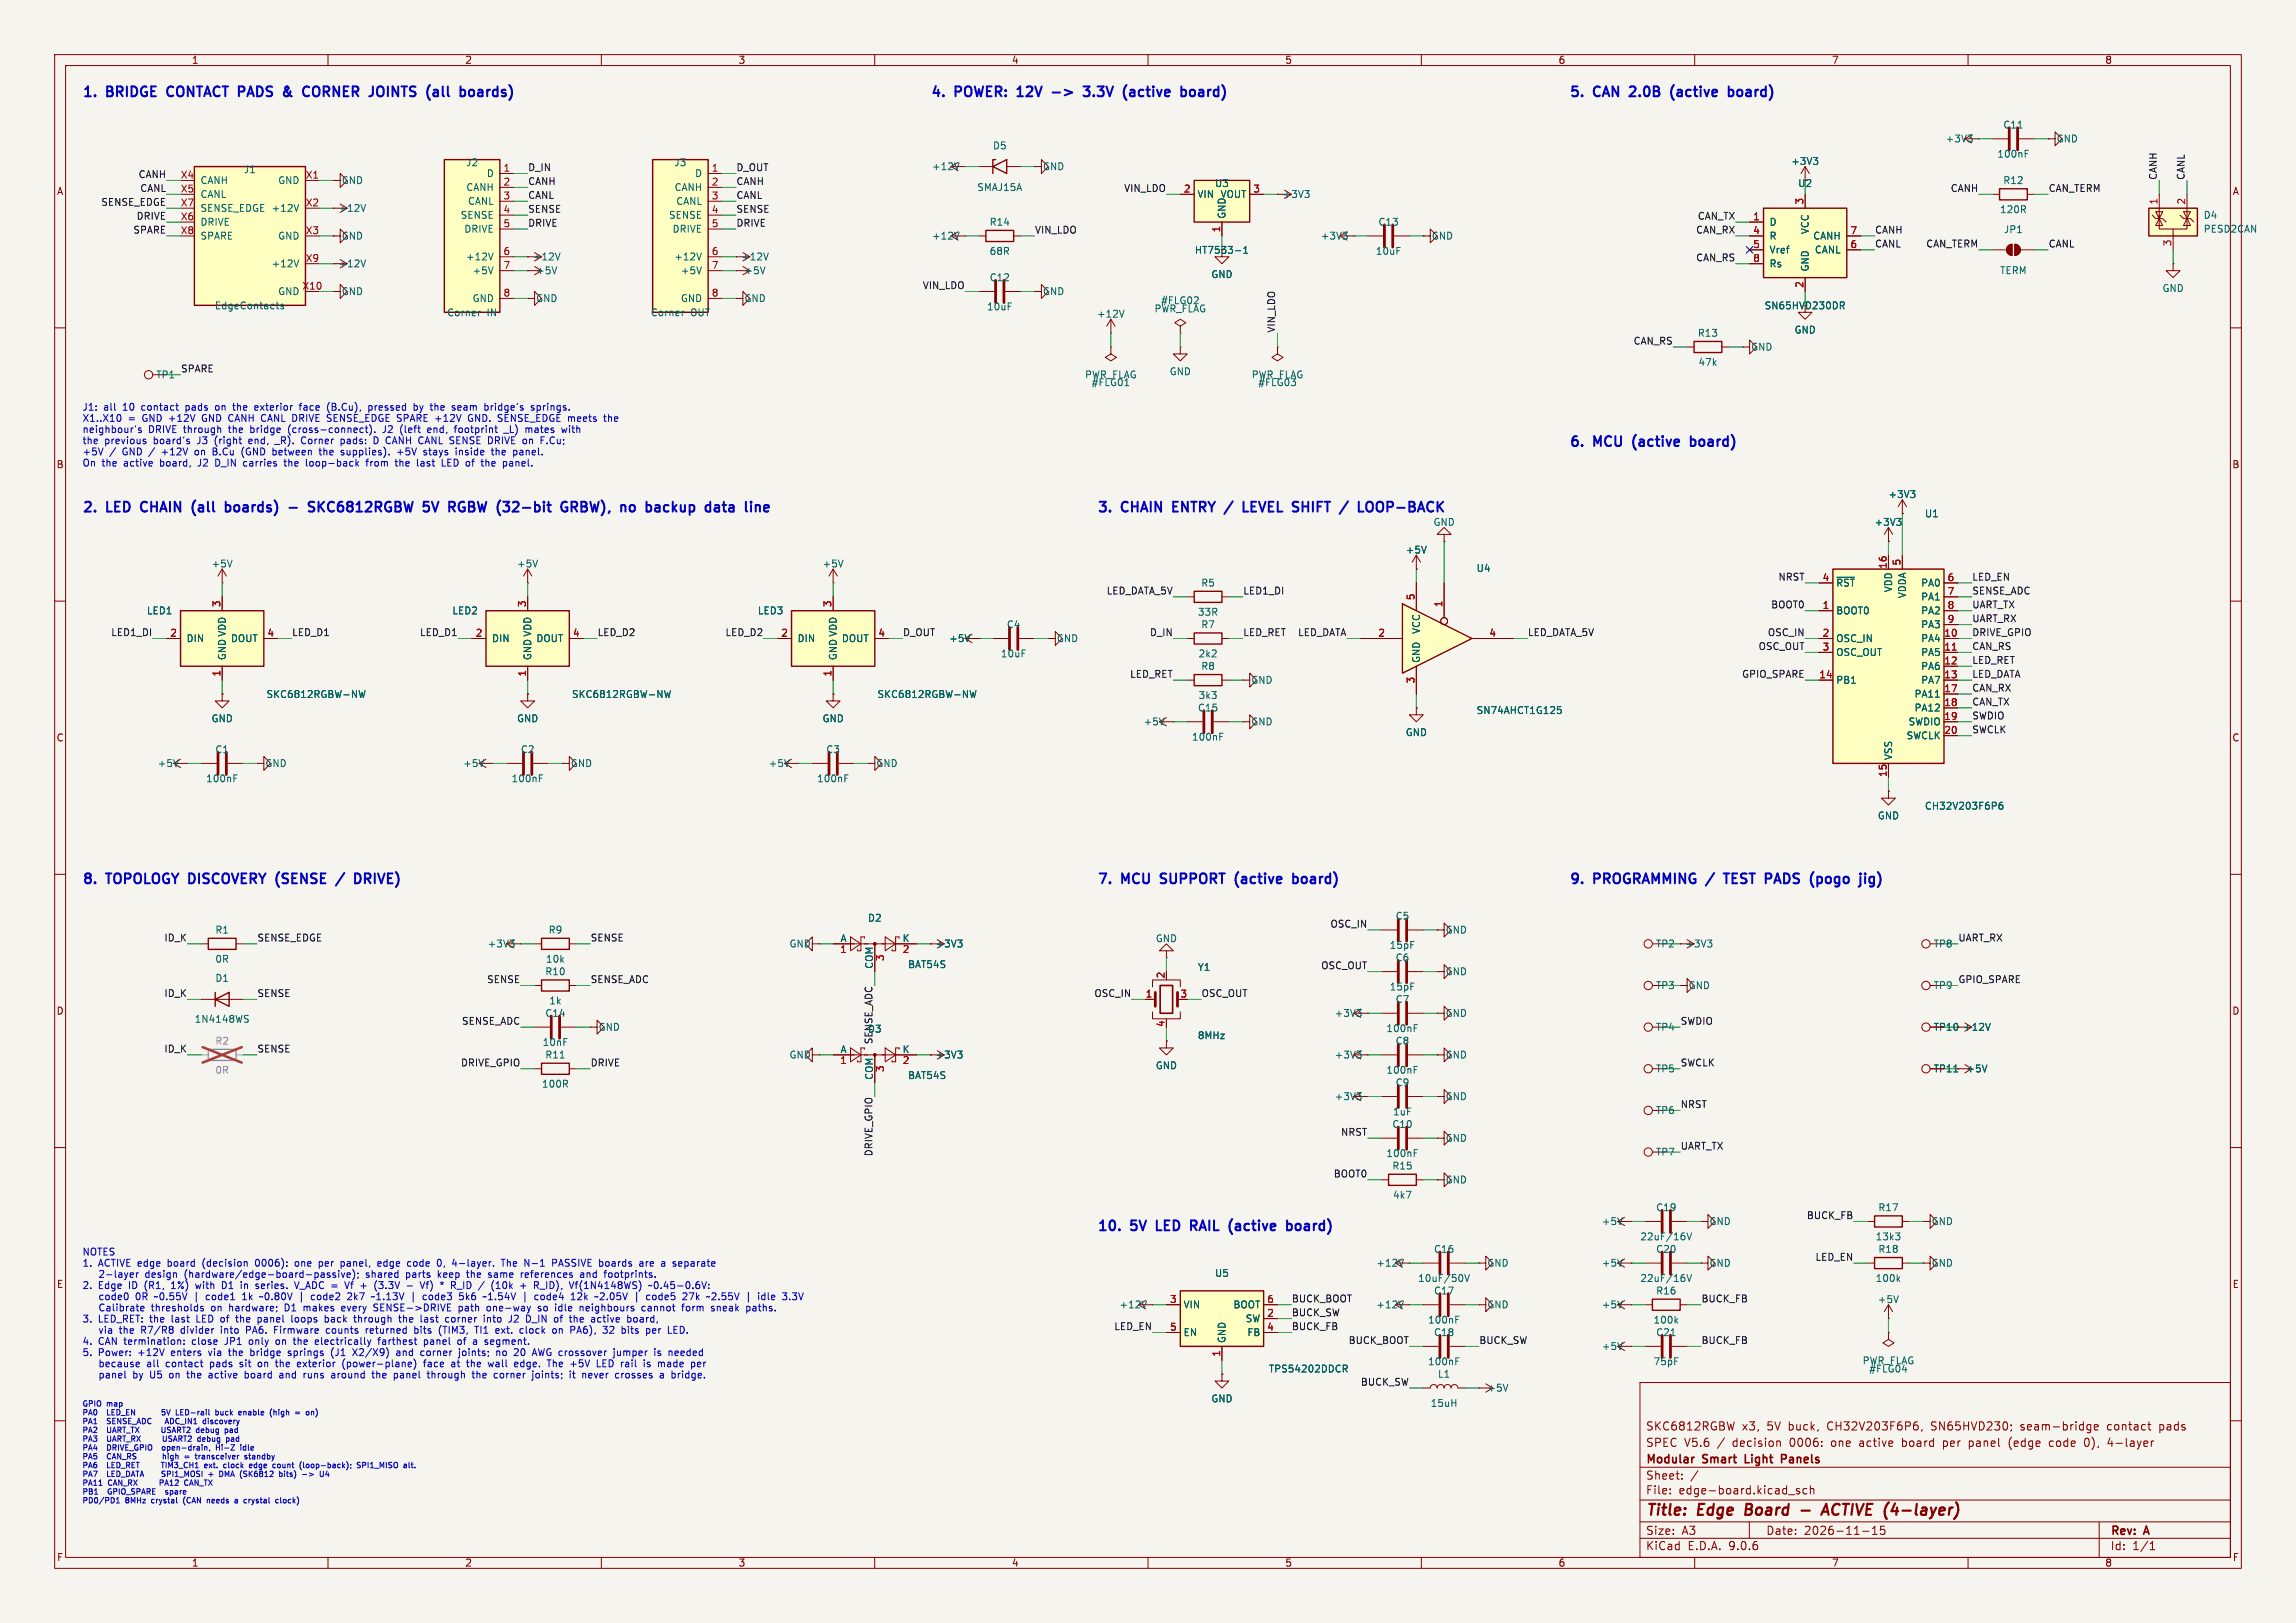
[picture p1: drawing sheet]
<svg xmlns="http://www.w3.org/2000/svg" width="420mm" height="297mm" viewBox="0 0 420 297" stroke-linecap="round" stroke-linejoin="round" font-family="sans-serif">
<defs><g id="words">
<g font-size="2.8" fill="#840000">
<text x="301" y="277.9">Title:</text>
<text x="310.6" y="277.9">Edge</text>
<text x="320.1" y="277.9">Board</text>
<text x="335.9" y="277.9">ACTIVE (4-layer)</text>
</g>
<g font-size="2.5" fill="#0000c2">
<text x="15" y="18.6">1.</text>
<text x="19.7" y="18.6">BRIDGE</text>
<text x="31.4" y="18.6">CONTACT PADS</text>
<text x="54.1" y="18.6">&amp;</text>
<text x="58.5" y="18.6">CORNER</text>
<text x="71.3" y="18.6">JOINTS</text>
<text x="82.5" y="18.6">(all</text>
<text x="89.3" y="18.6">boards)</text>
<text x="170.2" y="18.6">4.</text>
<text x="174.8" y="18.6">POWER:</text>
<text x="187" y="18.6">12V</text>
<text x="200.6" y="18.6">3.3V</text>
<text x="208.5" y="18.6">(active</text>
<text x="219.8" y="18.6">board)</text>
<text x="287" y="18.6">5.</text>
<text x="291.7" y="18.6">CAN</text>
<text x="299" y="18.6">2.0B</text>
<text x="307.2" y="18.6">(active</text>
<text x="318.4" y="18.6">board)</text>
<text x="287" y="82.6">6.</text>
<text x="291.7" y="82.6">MCU</text>
<text x="299.5" y="82.6">(active</text>
<text x="310.8" y="82.6">board)</text>
<text x="15" y="94.6">2.</text>
<text x="19.7" y="94.6">LED</text>
<text x="26.6" y="94.6">CHAIN</text>
<text x="36.7" y="94.6">(all</text>
<text x="43.5" y="94.6">boards)</text>
<text x="55.9" y="94.6">-</text>
<text x="60.2" y="94.6">SKC6812RGBW</text>
<text x="81.9" y="94.6">5V</text>
<text x="87.3" y="94.6">RGBW (32-bit</text>
<text x="109.3" y="94.6">GRBW),</text>
<text x="120.9" y="94.6">no</text>
<text x="126.2" y="94.6">backup</text>
<text x="137.8" y="94.6">data</text>
<text x="200.7" y="94.6">3.</text>
<text x="205.3" y="94.6">CHAIN</text>
<text x="215.4" y="94.6">ENTRY</text>
<text x="229.7" y="94.6">LEVEL SHIFT</text>
<text x="249" y="94.6">/</text>
<text x="252.9" y="94.6">LOOP-BACK</text>
<text x="15" y="162.6">8.</text>
<text x="19.7" y="162.6">TOPOLOGY DISCOVERY</text>
<text x="52" y="162.6">(SENSE</text>
<text x="63.9" y="162.6">/</text>
<text x="67.9" y="162.6">DRIVE)</text>
<text x="200.7" y="162.6">7.</text>
<text x="205.3" y="162.6">MCU</text>
<text x="213.2" y="162.6">SUPPORT</text>
<text x="227.5" y="162.6">(active</text>
<text x="238.8" y="162.6">board)</text>
<text x="287" y="162.6">9.</text>
<text x="291.7" y="162.6">PROGRAMMING /</text>
<text x="317" y="162.6">TEST</text>
<text x="325.2" y="162.6">PADS</text>
<text x="334.2" y="162.6">(pogo</text>
<text x="344" y="162.6">jig)</text>
<text x="200.7" y="226.1">10.</text>
<text x="207" y="226.1">5V</text>
<text x="212.4" y="226.1">LED</text>
<text x="219.4" y="226.1">RAIL</text>
<text x="227.1" y="226.1">(active</text>
<text x="238.4" y="226.1">board)</text>
</g>
<g font-size="2.1" fill="#840000">
<text x="301" y="262">SKC6812RGBW</text>
<text x="318.6" y="262">x3,</text>
<text x="323.3" y="262">5V buck,</text>
<text x="334.5" y="262">CH32V203F6P6,</text>
<text x="353.7" y="262">SN65HVD230;</text>
<text x="370.2" y="262">seam-bridge</text>
<text x="386.2" y="262">contact</text>
<text x="395.9" y="262">pads</text>
<text x="301" y="268.2">Modular</text>
<text x="301" y="265">SPEC V5.6</text>
<text x="311.6" y="268.2">Smart</text>
<text x="314.2" y="265">/</text>
<text x="317.1" y="265">decision</text>
<text x="319.9" y="268.2">Light</text>
<text x="327.1" y="268.2">Panels</text>
<text x="327.7" y="265">0006:</text>
<text x="335.4" y="265">one</text>
<text x="340.7" y="265">active</text>
<text x="348.7" y="265">board</text>
<text x="356.3" y="265">per</text>
<text x="361.2" y="265">panel</text>
<text x="368.6" y="265">(edge</text>
<text x="376.2" y="265">code</text>
<text x="382.8" y="265">0),</text>
<text x="387.2" y="265">4-layer</text>
<text x="301" y="273.7">File:</text>
<text x="301" y="271">Sheet:</text>
<text x="307.1" y="273.7">edge-board.kicad_sch</text>
<text x="301" y="281.1">Size:</text>
<text x="307.6" y="281.1">A3</text>
<text x="323" y="281.1">Date:</text>
<text x="330" y="281.1">2026-11-15</text>
<text x="386" y="281.3">Rev:</text>
<text x="392.4" y="281.3">A</text>
<text x="301" y="283.9">KiCad</text>
<text x="308.7" y="283.9">E.D.A.</text>
<text x="316.3" y="283.9">9.0.6</text>
<text x="386" y="283.9">Id:</text>
<text x="390.1" y="283.9">1/1</text>
</g>
<g font-size="1.8" fill="#840000">
<text x="35" y="11.9">1</text>
<text x="85" y="11.9">2</text>
<text x="135" y="11.9">3</text>
<text x="185" y="11.9">4</text>
<text x="235" y="11.9">5</text>
<text x="285" y="11.9">6</text>
<text x="335" y="11.9">7</text>
<text x="385" y="11.9">8</text>
<text x="10.3" y="35.9">A</text>
<text x="408.3" y="35.9">A</text>
<text x="218.5" y="46.6">HT7533-1</text>
<text x="10.3" y="85.9">B</text>
<text x="408.2" y="85.9">B</text>
<text x="10.3" y="135.9">C</text>
<text x="408.2" y="135.9">C</text>
<text x="10.3" y="185.9">D</text>
<text x="408.2" y="185.9">D</text>
<text x="353.6" y="188.8">TP10 +12V</text>
<text x="353.6" y="196.4">TP11</text>
<text x="10.3" y="235.9">E</text>
<text x="408.3" y="235.9">E</text>
<text x="10.3" y="285.9">F</text>
<text x="35" y="286.9">1</text>
<text x="85" y="286.9">2</text>
<text x="135" y="286.9">3</text>
<text x="185" y="286.9">4</text>
<text x="235" y="286.9">5</text>
<text x="285" y="286.9">6</text>
<text x="335" y="286.9">7</text>
<text x="385" y="286.9">8</text>
<text x="408.3" y="285.9">F</text>
</g>
<g font-size="1.8" fill="#006464">
<text x="366.4" y="23.7">C11</text>
<text x="181.5" y="27.5">D5</text>
<text x="355.8" y="26.3">+3V3</text>
<text x="365.3" y="29.1">100nF</text>
<text x="376.1" y="26.3">GND</text>
<text x="36.6" y="33.9">CANH</text>
<text x="44.5" y="31.9">J1</text>
<text x="50.8" y="33.9">GND</text>
<text x="62.4" y="33.9">GND</text>
<text x="85.2" y="30.6">J2</text>
<text x="85.2" y="35.2">CANH</text>
<text x="89" y="32.6">D</text>
<text x="123.3" y="30.6">J3</text>
<text x="123.3" y="35.2">CANH</text>
<text x="127.1" y="32.6">D</text>
<text x="170.4" y="31.3">+12V</text>
<text x="178.7" y="35.2">SMAJ15A</text>
<text x="190.7" y="31.3">GND</text>
<text x="222.1" y="34.4">U3</text>
<text x="327.6" y="30.4">+3V3</text>
<text x="328.8" y="34.4">U2</text>
<text x="366.4" y="33.9">R12</text>
<text x="36.6" y="36.4">CANL</text>
<text x="36.6" y="39">SENSE_EDGE +12V</text>
<text x="36.6" y="41.5">DRIVE</text>
<text x="61.8" y="39">+12V</text>
<text x="84.2" y="40.2">SENSE</text>
<text x="85.5" y="37.7">CANL</text>
<text x="122.3" y="40.2">SENSE</text>
<text x="123.6" y="37.7">CANL</text>
<text x="180.9" y="41.5">R14</text>
<text x="218.9" y="36.4">VIN</text>
<text x="223.2" y="36.4">VOUT</text>
<text x="224.4" y="40.1" transform="rotate(-90 224.4 40.1)">GND</text>
<text x="234.5" y="36.4">+3V3</text>
<text x="252.1" y="41.5">C13</text>
<text x="323.6" y="41.5">D</text>
<text x="365.7" y="39.2">120R</text>
<text x="403" y="40.2">D4</text>
<text x="36.6" y="44">SPARE</text>
<text x="50.8" y="44">GND</text>
<text x="62.4" y="44">GND</text>
<text x="84.8" y="42.8">DRIVE</text>
<text x="85.1" y="47.9">+12V</text>
<text x="97.4" y="47.9">+12V</text>
<text x="122.9" y="42.8">DRIVE</text>
<text x="123.2" y="47.9">+12V</text>
<text x="135.5" y="47.9">+12V</text>
<text x="170.4" y="44">+12V</text>
<text x="180.9" y="46.8">68R</text>
<text x="241.5" y="44">+3V3</text>
<text x="251.6" y="46.8">10uF</text>
<text x="261.8" y="44">GND</text>
<text x="323.6" y="44">R</text>
<text x="323.6" y="46.6">Vref</text>
<text x="331.1" y="42.9" transform="rotate(-90 331.1 42.9)">VCC</text>
<text x="331.6" y="44">CANH</text>
<text x="331.9" y="46.6">CANL</text>
<text x="366.5" y="42.9">JP1</text>
<text x="403" y="42.8">PESD2CAN</text>
<text x="49.6" y="49.1">+12V</text>
<text x="61.8" y="49.1">+12V</text>
<text x="86.4" y="50.4">+5V</text>
<text x="98" y="50.4">+5V</text>
<text x="124.5" y="50.4">+5V</text>
<text x="136.1" y="50.4">+5V</text>
<text x="180.9" y="51.7">C12</text>
<text x="221.5" y="51.1">GND</text>
<text x="323.6" y="49.1">Rs</text>
<text x="331.1" y="49.8" transform="rotate(-90 331.1 49.8)">GND</text>
<text x="365.8" y="50.4">TERM</text>
<text x="395.5" y="53.6">GND</text>
<text x="39.2" y="56.8">EdgeContacts</text>
<text x="50.8" y="54.2">GND</text>
<text x="62.4" y="54.2">GND</text>
<text x="81.7" y="58.1">Corner</text>
<text x="86.4" y="55.5">GND</text>
<text x="89.1" y="58.1">IN</text>
<text x="98" y="55.5">GND</text>
<text x="118.9" y="58.1">Corner</text>
<text x="124.5" y="55.5">GND</text>
<text x="126.3" y="58.1">OUT</text>
<text x="136.1" y="55.5">GND</text>
<text x="180.5" y="57">10uF</text>
<text x="190.7" y="54.2">GND</text>
<text x="200.6" y="58.3">+12V</text>
<text x="211.1" y="57.4">PWR_FLAG</text>
<text x="212.3" y="55.9">#FLG02</text>
<text x="322.7" y="56.8">SN65HVD230DR</text>
<text x="310.5" y="61.8">R13</text>
<text x="320.2" y="64.4">GND</text>
<text x="328.2" y="61.2">GND</text>
<text x="28.5" y="69.4">TP1</text>
<text x="198.4" y="69.4">PWR_FLAG</text>
<text x="199.6" y="70.9">#FLG01</text>
<text x="213.9" y="68.9">GND</text>
<text x="228.9" y="69.4">PWR_FLAG</text>
<text x="230" y="70.9">#FLG03</text>
<text x="310.6" y="67.2">47k</text>
<text x="345.3" y="91.3">+3V3</text>
<text x="352" y="94.9">U1</text>
<text x="257" y="101.5">+5V</text>
<text x="262.1" y="96.4">GND</text>
<text x="342.8" y="96.4">+3V3</text>
<text x="38.6" y="104">+5V</text>
<text x="94.5" y="104">+5V</text>
<text x="150.4" y="104">+5V</text>
<text x="219.6" y="107.5">R5</text>
<text x="270" y="104.9">U4</text>
<text x="335.8" y="107.5">~{RST}</text>
<text x="351.3" y="107.5">PA0</text>
<text x="26.8" y="112.6">LED1</text>
<text x="82.7" y="112.6">LED2</text>
<text x="138.5" y="112.6">LED3</text>
<text x="219" y="112.9">33R</text>
<text x="335.8" y="112.6">BOOT0</text>
<text x="346.3" y="108.5" transform="rotate(-90 346.3 108.5)">VDD</text>
<text x="348.8" y="109.6" transform="rotate(-90 348.8 109.6)">VDDA</text>
<text x="351.3" y="110.1">PA1</text>
<text x="351.3" y="112.6">PA2</text>
<text x="34" y="117.7">DIN</text>
<text x="42.1" y="117.7">DOUT</text>
<text x="89.9" y="117.7">DIN</text>
<text x="98" y="117.7">DOUT</text>
<text x="145.8" y="117.7">DIN</text>
<text x="153.9" y="117.7">DOUT</text>
<text x="173.5" y="117.7">+5V</text>
<text x="184.1" y="115.2">C4</text>
<text x="193.2" y="117.7">GND</text>
<text x="219.6" y="115.2">R7</text>
<text x="259.9" y="116.1" transform="rotate(-90 259.9 116.1)">VCC</text>
<text x="335.8" y="117.7">OSC_IN</text>
<text x="351.3" y="115.2">PA3</text>
<text x="351.3" y="117.7">PA4</text>
<text x="41.5" y="120.9" transform="rotate(-90 41.5 120.9)">GND VDD</text>
<text x="97.4" y="120.9" transform="rotate(-90 97.4 120.9)">GND VDD</text>
<text x="153.3" y="120.9" transform="rotate(-90 153.3 120.9)">GND VDD</text>
<text x="183" y="120.5">10uF</text>
<text x="219.2" y="120.5">2k2</text>
<text x="219.6" y="122.8">R8</text>
<text x="228.8" y="125.3">GND</text>
<text x="259.9" y="121.4" transform="rotate(-90 259.9 121.4)">GND</text>
<text x="335.8" y="120.2">OSC_OUT</text>
<text x="335.8" y="125.3">PB1</text>
<text x="351.3" y="120.2">PA5</text>
<text x="351.3" y="122.8">PA6</text>
<text x="351.3" y="125.3">PA7</text>
<text x="48.6" y="127.9">SKC6812RGBW-NW</text>
<text x="104.5" y="127.9">SKC6812RGBW-NW</text>
<text x="160.4" y="127.9">SKC6812RGBW-NW</text>
<text x="219" y="130.4">C15</text>
<text x="219.2" y="128.1">3k3</text>
<text x="270" y="130.9">SN74AHCT1G125</text>
<text x="350.1" y="127.9">PA11</text>
<text x="350.1" y="130.4">PA12</text>
<text x="38.6" y="132.4">GND</text>
<text x="94.5" y="132.4">GND</text>
<text x="150.4" y="132.4">GND</text>
<text x="209.1" y="132.9">+5V</text>
<text x="217.9" y="135.7">100nF</text>
<text x="228.8" y="132.9">GND</text>
<text x="257" y="134.9">GND</text>
<text x="348.7" y="135.5">SWCLK</text>
<text x="349" y="132.9">SWDIO</text>
<text x="28.8" y="140.6">+5V</text>
<text x="37.6" y="143.4">100nF</text>
<text x="39.3" y="138">C1</text>
<text x="48.5" y="140.6">GND</text>
<text x="84.6" y="140.6">+5V</text>
<text x="93.5" y="143.4">100nF</text>
<text x="95.2" y="138">C2</text>
<text x="104.3" y="140.6">GND</text>
<text x="140.5" y="140.6">+5V</text>
<text x="149.4" y="143.4">100nF</text>
<text x="151.1" y="138">C3</text>
<text x="160.2" y="140.6">GND</text>
<text x="346.3" y="139.2" transform="rotate(-90 346.3 139.2)">VSS</text>
<text x="352" y="148.4">CH32V203F6P6</text>
<text x="343.4" y="150.1">GND</text>
<text x="39.3" y="171">R1</text>
<text x="89.1" y="173.6">+3V3</text>
<text x="100.3" y="171">R9</text>
<text x="144.3" y="173.6">GND</text>
<text x="153.7" y="172.5">A</text>
<text x="158.7" y="168.9">D2</text>
<text x="165" y="172.5">K</text>
<text x="171" y="173.6">+3V3</text>
<text x="211.3" y="172.6">GND</text>
<text x="254.1" y="173.8">15pF</text>
<text x="255.2" y="168.5">C5</text>
<text x="264.4" y="171">GND</text>
<text x="302.8" y="173.6">TP2</text>
<text x="308.2" y="173.6">+3V3</text>
<text x="353.6" y="173.6">TP8</text>
<text x="39.3" y="176.4">0R</text>
<text x="39.3" y="179.9">D1</text>
<text x="99.7" y="178.7">R10</text>
<text x="99.8" y="176.4">10k</text>
<text x="159.8" y="177.4" transform="rotate(-90 159.8 177.4)">COM</text>
<text x="166" y="177.4">BAT54S</text>
<text x="219" y="177.9">Y1</text>
<text x="255.2" y="176.1">C6</text>
<text x="264.4" y="178.7">GND</text>
<text x="100.4" y="184">1k</text>
<text x="254.1" y="181.5">15pF</text>
<text x="255.2" y="183.7">C7</text>
<text x="302.8" y="181.2">TP3</text>
<text x="308.8" y="181.2">GND</text>
<text x="353.6" y="181.2">TP9</text>
<text x="35.5" y="187.4">1N4148WS</text>
<text x="99.2" y="191.6">10nF</text>
<text x="99.7" y="186.3">C14</text>
<text x="109.4" y="188.8">GND</text>
<text x="158.7" y="189.2">D3</text>
<text x="219" y="190.4">8MHz</text>
<text x="244" y="186.3">+3V3</text>
<text x="253.5" y="189.1">100nF</text>
<text x="255.2" y="191.4">C8</text>
<text x="264.4" y="186.3">GND</text>
<text x="302.8" y="188.8">TP4</text>
<text x="99.7" y="193.9">R11</text>
<text x="144.3" y="193.9">GND</text>
<text x="153.7" y="192.8">A</text>
<text x="159.8" y="197.7" transform="rotate(-90 159.8 197.7)">COM</text>
<text x="165" y="192.8">K</text>
<text x="166" y="197.7">BAT54S</text>
<text x="171" y="193.9">+3V3</text>
<text x="211.3" y="195.9">GND</text>
<text x="244" y="193.9">+3V3</text>
<text x="253.5" y="196.7">100nF</text>
<text x="264.4" y="193.9">GND</text>
<text x="302.8" y="196.4">TP5</text>
<text x="359.6" y="196.4">+5V</text>
<text x="99" y="199.2">100R</text>
<text x="244" y="201.5">+3V3</text>
<text x="255.2" y="199">C9</text>
<text x="264.4" y="201.5">GND</text>
<text x="254.6" y="206.6">C10</text>
<text x="254.7" y="204.3">1uF</text>
<text x="264.4" y="209.1">GND</text>
<text x="302.8" y="204.1">TP6</text>
<text x="253.5" y="211.9">100nF</text>
<text x="254.6" y="214.2">R15</text>
<text x="302.8" y="211.7">TP7</text>
<text x="254.7" y="219.6">4k7</text>
<text x="264.4" y="216.8">GND</text>
<text x="302.9" y="221.8">C19</text>
<text x="343.5" y="221.8">R17</text>
<text x="292.9" y="224.4">+5V</text>
<text x="300" y="227.2">22uF/16V</text>
<text x="312.6" y="224.4">GND</text>
<text x="343" y="227.2">13k3</text>
<text x="353.3" y="224.4">GND</text>
<text x="222.1" y="233.9">U5</text>
<text x="251.7" y="232">+12V</text>
<text x="262.2" y="229.5">C16</text>
<text x="272" y="232">GND</text>
<text x="292.9" y="232">+5V</text>
<text x="302.9" y="229.5">C20</text>
<text x="312.6" y="232">GND</text>
<text x="343.5" y="229.5">R18</text>
<text x="353.3" y="232">GND</text>
<text x="204.7" y="239.6">+12V</text>
<text x="216.4" y="239.6">VIN</text>
<text x="225.5" y="239.6">BOOT</text>
<text x="251.7" y="239.6">+12V</text>
<text x="259.3" y="234.8">10uF/50V</text>
<text x="262.2" y="237.1">C17</text>
<text x="272" y="239.6">GND</text>
<text x="292.9" y="239.6">+5V</text>
<text x="300" y="234.8">22uF/16V</text>
<text x="302.9" y="237.1">R16</text>
<text x="343" y="234.8">100k</text>
<text x="343.4" y="238.7">+5V</text>
<text x="216.4" y="244.7">EN</text>
<text x="224.4" y="245.9" transform="rotate(-90 224.4 245.9)">GND</text>
<text x="227.8" y="242.2">SW</text>
<text x="228.1" y="244.7">FB</text>
<text x="261.1" y="242.4">100nF</text>
<text x="262.2" y="244.7">C18</text>
<text x="302.4" y="242.4">100k</text>
<text x="302.9" y="244.7">C21</text>
<text x="232" y="251.4">TPS54202DDCR</text>
<text x="261.1" y="250">100nF</text>
<text x="292.9" y="247.2">+5V</text>
<text x="302.4" y="250">75pF</text>
<text x="340.6" y="249.9">PWR_FLAG</text>
<text x="341.8" y="251.4">#FLG04</text>
<text x="221.5" y="256.8">GND</text>
<text x="261.6" y="257.7">15uH</text>
<text x="262.9" y="252.3">L1</text>
<text x="272" y="254.9">+5V</text>
</g>
<g font-size="1.8" fill="#0f0f0f">
<text x="25.3" y="32.7">CANH</text>
<text x="25.6" y="35.2">CANL</text>
<text x="96.5" y="31.4">D_IN</text>
<text x="96.5" y="33.9">CANH</text>
<text x="134.6" y="33.9">CANH</text>
<text x="134.6" y="31.4">D_OUT</text>
<text x="205.5" y="35.2">VIN_LDO</text>
<text x="356.7" y="35.2">CANH</text>
<text x="374.6" y="35.2">CAN_TERM</text>
<text x="394.6" y="33" transform="rotate(-90 394.6 33)">CANH</text>
<text x="399.7" y="33" transform="rotate(-90 399.7 33)">CANL</text>
<text x="18.4" y="37.8">SENSE_EDGE</text>
<text x="24.9" y="40.3">DRIVE</text>
<text x="96.5" y="36.5">CANL</text>
<text x="96.5" y="39">SENSE</text>
<text x="96.5" y="41.6">DRIVE</text>
<text x="134.6" y="36.5">CANL</text>
<text x="134.6" y="39">SENSE</text>
<text x="134.6" y="41.6">DRIVE</text>
<text x="310.5" y="40.3">CAN_TX</text>
<text x="24.3" y="42.8">SPARE</text>
<text x="189.2" y="42.8">VIN_LDO</text>
<text x="310.2" y="47.9">CAN_RS</text>
<text x="310.2" y="42.8">CAN_RX</text>
<text x="342.9" y="45.4">CANL</text>
<text x="342.9" y="42.8">CANH</text>
<text x="352.3" y="45.4">CAN_TERM</text>
<text x="374.6" y="45.4">CANL</text>
<text x="168.7" y="53">VIN_LDO</text>
<text x="233.3" y="61" transform="rotate(-90 233.3 61)">VIN_LDO</text>
<text x="298.7" y="63.2">CAN_RS</text>
<text x="33" y="68.2">SPARE</text>
<text x="325.2" y="106.3">NRST</text>
<text x="360.7" y="106.3">LED_EN</text>
<text x="202.3" y="108.9">LED_DATA_5V</text>
<text x="227.3" y="108.9">LED1_DI</text>
<text x="323.9" y="111.4">BOOT0</text>
<text x="360.7" y="108.9">SENSE_ADC</text>
<text x="360.7" y="111.4">UART_TX</text>
<text x="360.7" y="114">UART_RX</text>
<text x="20.2" y="116.5">LED1_DI</text>
<text x="53.3" y="116.5">LED_D1</text>
<text x="76.7" y="116.5">LED_D1</text>
<text x="109.2" y="116.5">LED_D2</text>
<text x="132.6" y="116.5">LED_D2</text>
<text x="165.1" y="116.5">D_OUT</text>
<text x="210.3" y="116.5">D_IN</text>
<text x="227.3" y="116.5">LED_RET</text>
<text x="237.3" y="116.5">LED_DATA</text>
<text x="279.4" y="116.5">LED_DATA_5V</text>
<text x="321.6" y="119">OSC_OUT</text>
<text x="323.3" y="116.5">OSC_IN</text>
<text x="360.7" y="116.5">DRIVE_GPIO</text>
<text x="360.7" y="119">CAN_RS</text>
<text x="206.6" y="124.1">LED_RET</text>
<text x="318.6" y="124.1">GPIO_SPARE</text>
<text x="360.7" y="121.6">LED_RET</text>
<text x="360.7" y="124.1">LED_DATA</text>
<text x="360.7" y="126.7">CAN_RX</text>
<text x="360.7" y="129.2">CAN_TX</text>
<text x="360.7" y="131.7">SWDIO</text>
<text x="360.7" y="134.3">SWCLK</text>
<text x="30" y="172.4">ID_K</text>
<text x="47" y="172.4">SENSE_EDGE</text>
<text x="107.9" y="172.4">SENSE</text>
<text x="243.3" y="169.8">OSC_IN</text>
<text x="358.1" y="172.4">UART_RX</text>
<text x="89" y="180">SENSE</text>
<text x="107.9" y="180">SENSE_ADC</text>
<text x="241.6" y="177.5">OSC_OUT</text>
<text x="358.1" y="180">GPIO_SPARE</text>
<text x="30" y="182.5">ID_K</text>
<text x="47" y="182.5">SENSE</text>
<text x="200.1" y="182.5">OSC_IN</text>
<text x="219.7" y="182.5">OSC_OUT</text>
<text x="84.4" y="187.6">SENSE_ADC</text>
<text x="159.7" y="191.2" transform="rotate(-90 159.7 191.2)">SENSE_ADC</text>
<text x="307.3" y="187.6">SWDIO</text>
<text x="30" y="192.7">ID_K</text>
<text x="47" y="192.7">SENSE</text>
<text x="84.2" y="195.2">DRIVE_GPIO</text>
<text x="107.9" y="195.2">DRIVE</text>
<text x="307.3" y="195.2">SWCLK</text>
<text x="307.3" y="202.9">NRST</text>
<text x="245.2" y="207.9">NRST</text>
<text x="159.7" y="211.7" transform="rotate(-90 159.7 211.7)">DRIVE_GPIO</text>
<text x="243.9" y="215.6">BOOT0</text>
<text x="307.3" y="210.5">UART_TX</text>
<text x="330.4" y="223.2">BUCK_FB</text>
<text x="332" y="230.8">LED_EN</text>
<text x="236.2" y="238.4">BUCK_BOOT</text>
<text x="311.1" y="238.4">BUCK_FB</text>
<text x="203.7" y="243.5">LED_EN</text>
<text x="236.2" y="241">BUCK_SW</text>
<text x="236.2" y="243.5">BUCK_FB</text>
<text x="246.6" y="246">BUCK_BOOT</text>
<text x="270.5" y="246">BUCK_SW</text>
<text x="311.1" y="246">BUCK_FB</text>
<text x="248.8" y="253.7">BUCK_SW</text>
</g>
<g font-size="1.8" fill="#a90000">
<text x="33" y="32.8">X4</text>
<text x="33" y="35.3">X5</text>
<text x="55.8" y="32.8">X1</text>
<text x="92" y="31.5">1</text>
<text x="92" y="34">2</text>
<text x="130.1" y="31.5">1</text>
<text x="130.1" y="34">2</text>
<text x="216.5" y="35.3">2</text>
<text x="229.2" y="35.3">3</text>
<text x="33" y="37.8">X7</text>
<text x="33" y="40.4">X6</text>
<text x="55.8" y="37.8">X2</text>
<text x="92" y="36.6">3</text>
<text x="92" y="39.1">4</text>
<text x="92" y="41.7">5</text>
<text x="130.1" y="36.6">3</text>
<text x="130.1" y="39.1">4</text>
<text x="130.1" y="41.7">5</text>
<text x="320.6" y="40.4">1</text>
<text x="329.9" y="37.5" transform="rotate(-90 329.9 37.5)">3</text>
<text x="394.7" y="37.5" transform="rotate(-90 394.7 37.5)">1</text>
<text x="399.8" y="37.5" transform="rotate(-90 399.8 37.5)">2</text>
<text x="33" y="42.9">X8</text>
<text x="55.8" y="42.9">X3</text>
<text x="92" y="46.7">6</text>
<text x="130.1" y="46.7">6</text>
<text x="223.3" y="42.6" transform="rotate(-90 223.3 42.6)">1</text>
<text x="320.6" y="42.9">4</text>
<text x="320.6" y="45.5">5</text>
<text x="338.4" y="42.9">7</text>
<text x="338.4" y="45.5">6</text>
<text x="397.3" y="45.2" transform="rotate(-90 397.3 45.2)">3</text>
<text x="55.2" y="53.1">X10</text>
<text x="55.8" y="48">X9</text>
<text x="92" y="49.3">7</text>
<text x="130.1" y="49.3">7</text>
<text x="320.6" y="48">8</text>
<text x="329.9" y="52.8" transform="rotate(-90 329.9 52.8)">2</text>
<text x="92" y="54.4">8</text>
<text x="130.1" y="54.4">8</text>
<text x="333.3" y="106.4">4</text>
<text x="345.2" y="104.2" transform="rotate(-90 345.2 104.2)">16</text>
<text x="347.7" y="103.6" transform="rotate(-90 347.7 103.6)">5</text>
<text x="356.2" y="106.4">6</text>
<text x="40.4" y="111.2" transform="rotate(-90 40.4 111.2)">3</text>
<text x="96.3" y="111.2" transform="rotate(-90 96.3 111.2)">3</text>
<text x="152.1" y="111.2" transform="rotate(-90 152.1 111.2)">3</text>
<text x="258.8" y="109.9" transform="rotate(-90 258.8 109.9)">5</text>
<text x="263.9" y="111.2" transform="rotate(-90 263.9 111.2)">1</text>
<text x="333.3" y="111.5">1</text>
<text x="356.2" y="109">7</text>
<text x="356.2" y="111.5">8</text>
<text x="31" y="116.6">2</text>
<text x="48.8" y="116.6">4</text>
<text x="86.9" y="116.6">2</text>
<text x="104.7" y="116.6">4</text>
<text x="142.8" y="116.6">2</text>
<text x="160.6" y="116.6">4</text>
<text x="252" y="116.6">2</text>
<text x="272.3" y="116.6">4</text>
<text x="333.3" y="116.6">2</text>
<text x="333.3" y="119.1">3</text>
<text x="355.6" y="116.6">10</text>
<text x="355.6" y="119.1">11</text>
<text x="356.2" y="114">9</text>
<text x="40.4" y="123.9" transform="rotate(-90 40.4 123.9)">1</text>
<text x="96.3" y="123.9" transform="rotate(-90 96.3 123.9)">1</text>
<text x="152.1" y="123.9" transform="rotate(-90 152.1 123.9)">1</text>
<text x="258.8" y="125.2" transform="rotate(-90 258.8 125.2)">3</text>
<text x="332.7" y="124.2">14</text>
<text x="355.6" y="121.7">12</text>
<text x="355.6" y="124.2">13</text>
<text x="355.6" y="126.7">17</text>
<text x="355.6" y="129.3">18</text>
<text x="355.6" y="131.8">19</text>
<text x="355.6" y="134.4">20</text>
<text x="345.2" y="142.3" transform="rotate(-90 345.2 142.3)">15</text>
<text x="153.6" y="174.7">1</text>
<text x="162" y="176" transform="rotate(-90 162 176)">3</text>
<text x="165" y="174.7">2</text>
<text x="213.1" y="179.1" transform="rotate(-90 213.1 179.1)">2</text>
<text x="209.5" y="182.6">1</text>
<text x="215.8" y="182.6">3</text>
<text x="213.1" y="188" transform="rotate(-90 213.1 188)">4</text>
<text x="153.6" y="195">1</text>
<text x="162" y="196.3" transform="rotate(-90 162 196.3)">3</text>
<text x="165" y="195">2</text>
<text x="213.9" y="238.5">3</text>
<text x="231.7" y="238.5">6</text>
<text x="213.9" y="243.6">5</text>
<text x="231.7" y="241">2</text>
<text x="231.7" y="243.6">4</text>
<text x="223.3" y="248.4" transform="rotate(-90 223.3 248.4)">1</text>
</g>
<g font-size="1.8" fill="#0000c2">
<text x="15" y="75.5">J1:</text>
<text x="15" y="77.5">X1..X10</text>
<text x="19" y="75.5">all</text>
<text x="22.6" y="75.5">10</text>
<text x="23.4" y="77.5">=</text>
<text x="26.2" y="77.5">GND +12V</text>
<text x="26.2" y="75.5">contact</text>
<text x="34.4" y="75.5">pads</text>
<text x="37.5" y="77.5">GND CANH CANL DRIVE SENSE_EDGE SPARE +12V</text>
<text x="40.1" y="75.5">on</text>
<text x="43.6" y="75.5">the</text>
<text x="47.7" y="75.5">exterior</text>
<text x="56.1" y="75.5">face</text>
<text x="61.3" y="75.5">(B.Cu),</text>
<text x="69.1" y="75.5">pressed</text>
<text x="77.6" y="75.5">by</text>
<text x="80.9" y="75.5">the</text>
<text x="85" y="75.5">seam</text>
<text x="87.6" y="77.5">GND. SENSE_EDGE meets</text>
<text x="91.1" y="75.5">bridge's</text>
<text x="99.9" y="75.5">springs.</text>
<text x="113" y="77.5">the</text>
<text x="15" y="79.6">neighbour's</text>
<text x="15" y="81.6">the</text>
<text x="15" y="83.7">+5V</text>
<text x="19.1" y="81.6">previous</text>
<text x="20" y="83.7">/</text>
<text x="22.5" y="83.7">GND /</text>
<text x="27.2" y="79.6">DRIVE through</text>
<text x="28.2" y="81.6">board's</text>
<text x="30.1" y="83.7">+12V</text>
<text x="36.3" y="83.7">on</text>
<text x="36.4" y="81.6">J3</text>
<text x="39.8" y="81.6">(right</text>
<text x="39.8" y="83.7">B.Cu</text>
<text x="42.2" y="79.6">the</text>
<text x="45.3" y="83.7">(GND</text>
<text x="46.2" y="81.6">end,</text>
<text x="46.3" y="79.6">bridge</text>
<text x="51.2" y="83.7">between</text>
<text x="51.4" y="81.6">_R).</text>
<text x="53.4" y="79.6">(cross-connect).</text>
<text x="56.2" y="81.6">Corner</text>
<text x="59.9" y="83.7">the</text>
<text x="63.6" y="81.6">pads:</text>
<text x="64.1" y="83.7">supplies).</text>
<text x="69.9" y="81.6">D CANH CANL SENSE DRIVE on</text>
<text x="70.9" y="79.6">J2</text>
<text x="74.3" y="79.6">(left</text>
<text x="74.6" y="83.7">+5V</text>
<text x="79.5" y="79.6">end,</text>
<text x="79.6" y="83.7">stays</text>
<text x="84.7" y="79.6">footprint</text>
<text x="85.7" y="83.7">inside</text>
<text x="92.5" y="83.7">the</text>
<text x="94" y="79.6">_L)</text>
<text x="96.6" y="83.7">panel.</text>
<text x="98" y="79.6">mates</text>
<text x="101.6" y="81.6">F.Cu;</text>
<text x="104.9" y="79.6">with</text>
<text x="15" y="85.7">On</text>
<text x="18.7" y="85.7">the</text>
<text x="22.8" y="85.7">active</text>
<text x="29.6" y="85.7">board,</text>
<text x="36.7" y="85.7">J2</text>
<text x="40.1" y="85.7">D_IN</text>
<text x="45.4" y="85.7">carries</text>
<text x="53.1" y="85.7">the</text>
<text x="57.3" y="85.7">loop-back</text>
<text x="68.5" y="85.7">from</text>
<text x="74.1" y="85.7">the</text>
<text x="78.2" y="85.7">last</text>
<text x="82.9" y="85.7">LED of</text>
<text x="90.6" y="85.7">the</text>
<text x="94.7" y="85.7">panel.</text>
<text x="15" y="230.1">NOTES</text>
<text x="15" y="232.1">1.</text>
<text x="18" y="232.1">ACTIVE edge</text>
<text x="31" y="232.1">board</text>
<text x="37.5" y="232.1">(decision</text>
<text x="47.4" y="232.1">0006):</text>
<text x="54.9" y="232.1">one</text>
<text x="59.4" y="232.1">per</text>
<text x="63.6" y="232.1">panel,</text>
<text x="70.6" y="232.1">edge</text>
<text x="76.2" y="232.1">code</text>
<text x="81.9" y="232.1">0,</text>
<text x="84.9" y="232.1">4-layer.</text>
<text x="94.1" y="232.1">The</text>
<text x="98.5" y="232.1">N-1</text>
<text x="103.7" y="232.1">PASSIVE boards</text>
<text x="120.1" y="232.1">are</text>
<text x="124.3" y="232.1">a</text>
<text x="126.6" y="232.1">separate</text>
<text x="15" y="236.2">2.</text>
<text x="18" y="236.2">Edge</text>
<text x="18.5" y="234.2">2-layer</text>
<text x="18.5" y="238.3">code0</text>
<text x="23.7" y="236.2">ID</text>
<text x="25.4" y="238.3">0R</text>
<text x="26.7" y="236.2">(R1,</text>
<text x="27.1" y="234.2">design</text>
<text x="29" y="238.3">~0.55V</text>
<text x="31.8" y="236.2">1%)</text>
<text x="34.5" y="234.2">(hardware/edge-board-passive);</text>
<text x="36.4" y="238.3">|</text>
<text x="36.5" y="236.2">with</text>
<text x="38.8" y="238.3">code1</text>
<text x="41.5" y="236.2">D1</text>
<text x="45.1" y="236.2">in</text>
<text x="45.7" y="238.3">1k</text>
<text x="48.1" y="236.2">series.</text>
<text x="49.1" y="238.3">~0.80V</text>
<text x="55.5" y="236.2">V_ADC =</text>
<text x="56.5" y="238.3">|</text>
<text x="58.8" y="238.3">code2</text>
<text x="65.1" y="236.2">Vf</text>
<text x="65.7" y="238.3">2k7</text>
<text x="67.9" y="234.2">shared</text>
<text x="68.1" y="236.2">+</text>
<text x="70.3" y="238.3">~1.13V</text>
<text x="70.8" y="236.2">(3.3V</text>
<text x="75.4" y="234.2">parts</text>
<text x="77.7" y="238.3">|</text>
<text x="79.7" y="236.2">Vf)</text>
<text x="80.1" y="238.3">code3</text>
<text x="81.4" y="234.2">keep</text>
<text x="83.5" y="236.2">*</text>
<text x="85.6" y="236.2">R_ID</text>
<text x="86.9" y="234.2">the</text>
<text x="87" y="238.3">5k6</text>
<text x="90.9" y="236.2">/</text>
<text x="91.1" y="234.2">same</text>
<text x="91.6" y="238.3">~1.54V</text>
<text x="93.4" y="236.2">(10k</text>
<text x="97.2" y="234.2">references</text>
<text x="98.9" y="236.2">+</text>
<text x="99" y="238.3">|</text>
<text x="101.3" y="238.3">code4</text>
<text x="101.6" y="236.2">R_ID),</text>
<text x="108.2" y="238.3">12k</text>
<text x="108.3" y="234.2">and</text>
<text x="108.4" y="236.2">Vf(1N4148WS)</text>
<text x="112.8" y="238.3">~2.05V</text>
<text x="112.9" y="234.2">footprints.</text>
<text x="120.2" y="238.3">|</text>
<text x="122.6" y="238.3">code5</text>
<text x="123.1" y="236.2">~0.45-0.6V:</text>
<text x="129.5" y="238.3">27k</text>
<text x="134.1" y="238.3">~2.55V</text>
<text x="141.5" y="238.3">|</text>
<text x="143.9" y="238.3">idle</text>
<text x="15" y="242.3">3.</text>
<text x="18" y="242.3">LED_RET: the</text>
<text x="18.5" y="240.3">Calibrate</text>
<text x="18.5" y="244.4">via</text>
<text x="22.4" y="244.4">the</text>
<text x="26.5" y="244.4">R7/R8</text>
<text x="28.3" y="240.3">thresholds</text>
<text x="31.7" y="242.3">last</text>
<text x="34" y="244.4">divider</text>
<text x="36.4" y="242.3">LED of</text>
<text x="39.4" y="240.3">on</text>
<text x="41.5" y="244.4">into</text>
<text x="42.8" y="240.3">hardware;</text>
<text x="44.1" y="242.3">the</text>
<text x="46.3" y="244.4">PA6.</text>
<text x="48.2" y="242.3">panel</text>
<text x="51.7" y="244.4">Firmware</text>
<text x="53.2" y="240.3">D1</text>
<text x="54.6" y="242.3">loops</text>
<text x="56.8" y="240.3">makes</text>
<text x="60.9" y="242.3">back</text>
<text x="61.4" y="244.4">counts</text>
<text x="64" y="240.3">every</text>
<text x="66.5" y="242.3">through</text>
<text x="68.8" y="244.4">returned</text>
<text x="70.1" y="240.3">SENSE-&gt;DRIVE</text>
<text x="74.9" y="242.3">the</text>
<text x="77.9" y="244.4">bits</text>
<text x="79.1" y="242.3">last</text>
<text x="82.6" y="244.4">(TIM3,</text>
<text x="83.8" y="242.3">corner</text>
<text x="85.8" y="240.3">path</text>
<text x="89.4" y="244.4">TI1</text>
<text x="91" y="242.3">into</text>
<text x="91.2" y="240.3">one-way</text>
<text x="93.4" y="244.4">ext.</text>
<text x="95.8" y="242.3">J2</text>
<text x="98" y="244.4">clock</text>
<text x="99.2" y="242.3">D_IN</text>
<text x="100.7" y="240.3">so</text>
<text x="104.1" y="240.3">idle</text>
<text x="104.2" y="244.4">on</text>
<text x="104.5" y="242.3">of</text>
<text x="107.6" y="242.3">the</text>
<text x="107.7" y="244.4">PA6),</text>
<text x="108.8" y="240.3">neighbours</text>
<text x="111.7" y="242.3">active</text>
<text x="113.9" y="244.4">32</text>
<text x="117.5" y="244.4">bits</text>
<text x="118.5" y="242.3">board,</text>
<text x="120.3" y="240.3">cannot</text>
<text x="122.1" y="244.4">per</text>
<text x="127.9" y="240.3">form</text>
<text x="133.4" y="240.3">sneak</text>
<text x="140.1" y="240.3">paths.</text>
<text x="15" y="246.4">4.</text>
<text x="15" y="248.5">5.</text>
<text x="18" y="246.4">CAN termination:</text>
<text x="18" y="248.5">Power:</text>
<text x="18.5" y="250.5">because</text>
<text x="25.4" y="248.5">+12V</text>
<text x="27.4" y="250.5">all</text>
<text x="31.1" y="250.5">contact</text>
<text x="31.6" y="248.5">enters</text>
<text x="35.4" y="246.4">close</text>
<text x="38.7" y="248.5">via</text>
<text x="39.3" y="250.5">pads</text>
<text x="41.6" y="246.4">JP1</text>
<text x="42.6" y="248.5">the</text>
<text x="45" y="250.5">sit</text>
<text x="46.3" y="246.4">only</text>
<text x="46.7" y="248.5">bridge</text>
<text x="48.5" y="250.5">on</text>
<text x="51.4" y="246.4">on</text>
<text x="52" y="250.5">the</text>
<text x="53.8" y="248.5">springs</text>
<text x="54.8" y="246.4">the</text>
<text x="56.1" y="250.5">exterior</text>
<text x="59" y="246.4">electrically</text>
<text x="61.9" y="248.5">(J1</text>
<text x="64.5" y="250.5">(power-plane)</text>
<text x="66.1" y="248.5">X2/X9)</text>
<text x="70.7" y="246.4">farthest</text>
<text x="74.2" y="248.5">and</text>
<text x="78.9" y="248.5">corner</text>
<text x="79.3" y="246.4">panel</text>
<text x="79.7" y="250.5">face</text>
<text x="84.9" y="250.5">at</text>
<text x="85.6" y="246.4">of</text>
<text x="86.1" y="248.5">joints;</text>
<text x="87.9" y="250.5">the</text>
<text x="88.7" y="246.4">a</text>
<text x="91" y="246.4">segment.</text>
<text x="92.1" y="250.5">wall</text>
<text x="93.1" y="248.5">no</text>
<text x="96.6" y="248.5">20</text>
<text x="97.1" y="250.5">edge.</text>
<text x="100.2" y="248.5">AWG crossover</text>
<text x="103.3" y="250.5">The</text>
<text x="107.7" y="250.5">+5V</text>
<text x="112.7" y="250.5">LED rail</text>
<text x="115.4" y="248.5">jumper</text>
<text x="121.7" y="250.5">is</text>
<text x="123" y="248.5">is</text>
<text x="124.5" y="250.5">made</text>
<text x="125.8" y="248.5">needed</text>
<text x="18.5" y="252.6">panel</text>
<text x="24.9" y="252.6">by</text>
<text x="28.2" y="252.6">U5</text>
<text x="31.9" y="252.6">on</text>
<text x="35.4" y="252.6">the</text>
<text x="39.5" y="252.6">active</text>
<text x="46.3" y="252.6">board</text>
<text x="52.8" y="252.6">and</text>
<text x="57.5" y="252.6">runs</text>
<text x="62.7" y="252.6">around</text>
<text x="70.4" y="252.6">the</text>
<text x="74.6" y="252.6">panel</text>
<text x="80.9" y="252.6">through</text>
<text x="89.4" y="252.6">the</text>
<text x="93.5" y="252.6">corner</text>
<text x="100.7" y="252.6">joints;</text>
<text x="107.8" y="252.6">it</text>
<text x="110.3" y="252.6">never</text>
<text x="116.5" y="252.6">crosses</text>
<text x="124.9" y="252.6">a</text>
<text x="127.2" y="252.6">bridge.</text>
</g>
<g font-size="1.8" fill="#939391">
<text x="39.3" y="191.4">R2</text>
<text x="39.3" y="196.7">0R</text>
</g>
<g font-size="1.4" fill="#0000c2">
<text x="15" y="257.7">GPIO</text>
<text x="19.5" y="257.7">map</text>
<text x="15" y="259.4">PA0</text>
<text x="15" y="261">PA1</text>
<text x="15" y="262.6">PA2</text>
<text x="19.8" y="259.4">LED_EN</text>
<text x="19.8" y="261">SENSE_ADC</text>
<text x="19.8" y="262.6">UART_TX</text>
<text x="31.1" y="262.6">USART2</text>
<text x="31.3" y="261">ADC_IN1</text>
<text x="31.4" y="259.4">5V</text>
<text x="34.2" y="259.4">LED-rail</text>
<text x="37.7" y="262.6">debug</text>
<text x="38.4" y="261">discovery</text>
<text x="41.7" y="259.4">buck</text>
<text x="43.2" y="262.6">pad</text>
<text x="46.2" y="259.4">enable</text>
<text x="52.2" y="259.4">(high</text>
<text x="57.1" y="259.4">=</text>
<text x="15" y="264.2">PA3</text>
<text x="15" y="265.8">PA4</text>
<text x="15" y="267.4">PA5</text>
<text x="15" y="269">PA6</text>
<text x="19.8" y="264.2">UART_RX</text>
<text x="19.8" y="265.8">DRIVE_GPIO</text>
<text x="19.8" y="267.4">CAN_RS</text>
<text x="19.8" y="269">LED_RET</text>
<text x="30.4" y="265.8">open-drain,</text>
<text x="31.1" y="269">TIM3_CH1</text>
<text x="31.3" y="264.2">USART2</text>
<text x="31.6" y="267.4">high</text>
<text x="35.8" y="267.4">=</text>
<text x="37.9" y="264.2">debug</text>
<text x="38" y="267.4">transceiver</text>
<text x="39.2" y="269">ext.</text>
<text x="40.5" y="265.8">Hi-Z</text>
<text x="42.9" y="269">clock</text>
<text x="43.4" y="264.2">pad</text>
<text x="45.3" y="265.8">idle</text>
<text x="47.3" y="267.4">standby</text>
<text x="47.9" y="269">edge</text>
<text x="52.4" y="269">count</text>
<text x="57.6" y="269">(loop-back);</text>
<text x="68.4" y="269">SPI1_MISO</text>
<text x="15" y="270.6">PA7</text>
<text x="15" y="272.2">PA11</text>
<text x="15" y="273.8">PB1</text>
<text x="15" y="275.5">PD0/PD1</text>
<text x="19.8" y="272.2">CAN_RX</text>
<text x="19.8" y="270.6">LED_DATA</text>
<text x="20" y="273.8">GPIO_SPARE</text>
<text x="23" y="275.5">8MHz</text>
<text x="27.9" y="275.5">crystal</text>
<text x="30.5" y="272.2">PA12</text>
<text x="30.9" y="270.6">SPI1_MOSI</text>
<text x="31" y="273.8">spare</text>
<text x="34" y="275.5">(CAN</text>
<text x="35.3" y="272.2">CAN_TX</text>
<text x="38.6" y="275.5">needs</text>
<text x="39.7" y="270.6">+</text>
<text x="41.9" y="270.6">DMA (SK6812</text>
<text x="44" y="275.5">a</text>
<text x="45.9" y="275.5">crystal</text>
<text x="51.9" y="275.5">clock)</text>
<text x="53.4" y="270.6">bits)</text>
<text x="57.8" y="270.6">-&gt;</text>
</g>
</g></defs>
<path d="M0 0h420v297h-420z" fill="#f5f4ef" stroke="#f5f4ef" stroke-width=".18"/>
<g fill="none" stroke="#840000" stroke-width=".18">
<path d="M10 10h400v277h-400zM12 12h396v273h-396zM60 10v2M110 10v2M160 10v2M210 10v2M260 10v2M310 10v2M360 10v2M134.6 54.6h1.3v-1.3l1.3 1.3-1.3 1.3v-1.3M134.6 54.6h.1M10 60h2"/>
<path d="M408 60h2M10 110h2M408 110h2M10 160h2M408 160h2M170.2 172.7h.1M170.2 172.7h2.5M148.6 193v-1.2l-1.3 1.2 1.3 1.3v-1.3h1.3M149.9 193h.1M252.7 193h2.8M257.6 193h2.7M10 210h2"/>
<path d="M408 210h2M295.9 238.8l1.3 .7M295.9 238.8h2.5M297.2 238l-1.3 .8M298.4 238.8h.1M295.9 246.4l1.3 .7M295.9 246.4h2.5M297.2 245.6l-1.3 .8M298.4 246.4h.1M300 253h108v32h-108zM10 260h2M300 278.5h108"/>
<path d="M300 274.5h108M300 268.5h108M305.5 273.2v.2M305.5 272.5v.1M307.7 270.5v.2M307.7 269.8v.1M310.6 269.1l-1.3 1.9M317.2 260.2l-.3 1.5M320 278.5v3M325.2 263.7h.2l.3 .2v.8M327.2 273.5h1.1M329.2 272.5l-.4-.1-.2 .2 .1 .2 .5 .2v.3h-.6"/>
<path d="M330.5 272.5l-.4-.1-.3 .3v.4l.1 .2h.6M331.2 272.5l.2-.1 .3 .1 .1 .9M331.2 271.9v1.5M342.5 279.7l.4-.4v1.5M344 279.3l-.1 .7 .3-.1h.5l.1 .6-.3 .3-.6-.2M348 263.2v1.5M348 264.6l.2 .1M348.2 263.7l-.2 .1M351.6 261.6l-.2 .3M355.5 263.7v1.5M355.5 264.6l.4 .1M355.9 263.7l-.4 .1"/>
<path d="M360.2 264.6l.5 .1M360.2 263.7v1.5M360.7 263.7l-.5 .1M367.9 263a1.72 1.72 0 0 0 0 2.3M375.6 263.8l-.4-.1-.3 .3v.4l.1 .2h.6M381.4 263.5l.1-.2 .3-.1 .2 .1 .2 .5M382.2 264.1l-.2 .4-.2 .2-.3-.1-.1-.2M383.1 261.2l.7-.2-.1-.2-.4-.1-.2 .2 .1 .7h.5M384 278.5v6.5M385.6 260.8v.7M385.9 263.1l-.3 1.1h.9M386.3 263.7v1"/>
<path d="M395.1 261.6l.4 .1M395.1 260.7v1.5M395.5 260.7l-.4 .1M408 260h2M60 285v2M110 285v2M160 285v2M210 285v2M260 285v2M300 281.5h108M310 285v2M340.7 280.2h1.2"/>
<path d="M342.5 280.8h.9M360 285v2M393.3 283.6h.9M393.3 282.5l.4-.4v1.5"/>
</g>
<path d="M319.5 275.2l-.3 2h.8M329.5 276.4h1.5M333.1 277.2l1-2 .4 2M333.4 276.6h1" fill="none" stroke="#840000" stroke-width=".4"/>
<path d="M309.8 266.7h.1M319.3 266.2v1.5h.7M326.6 266.3l-.7-.1v1.5M326.6 266.9l-.7 .1" fill="none" stroke="#840000" stroke-width=".3"/>
<path d="M175.2 172h.8l-.4 .5M175.7 172.5l.3 .3v.3l-.3 .2M258.7 195.7h.4M258.7 195.1h.6M296.8 238.1l-.5 1.2M296.8 245.7l-.5 1.3" fill="none" stroke="#006464" stroke-width=".18"/>
<path d="M255.8 191v4.1M257.3 191v4.1" fill="none" stroke="#840000" stroke-width=".51"/>
<path d="M256.5 110.5l12.7 6.3-12.7 6.4z" fill="#ffffc2"/>
<path d="M256.5 110.5l12.7 6.3-12.7 6.4zM302.3 237.7h5v2.1h-5z" fill="none" stroke="#840000" stroke-width=".25"/>
<g fill="none" stroke="#840000" stroke-width=".18">
<path d="M174 30.5l1.3 .7M174 30.5h2.5M175.3 29.7l-1.3 .8M176.5 30.5h.1M215.9 59.7l1-.6-1-.7-1 .7 1 .6v1.3M215.9 63.5v1.3h1.3l-1.3 1.2-1.3-1.2h1.3M215.9 63.5h.1M215.9 61h.1M233.7 63.5v1.3l1 .6-1 .6-1-.6 1-.6M233.7 63.5h.1M248.9 116.8h7.6M259.1 106.7v5.1"/>
<path d="M264.2 106.7v6.3M269.2 116.8h7.7M259.1 121.9v5.1M260.3 238.8h2.8M265.2 238.8h2.8M270.5 238.8h1.3v-1.3l1.2 1.3-1.2 1.2v-1.2M270.5 238.8h.1M301 238.8h1.3M307.3 238.8h1.3M260.3 246.4h2.8M265.2 246.4h2.8M301 246.4h2.8"/>
<path d="M305.8 246.4h2.8"/>
<circle cx="264.2" cy="113.7" r=".63"/>
</g>
<path d="M175.4 29.8l-.4 1.3M219.1 54.4v.5M284.9 129.3h.6M285 129.8h.4l.2 .2-.1 .5-.5 .1M266.3 241.5h.4M266.3 240.9h.6M266.3 249.1h.4M266.3 248.5h.6M305.7 244.4h.7M306.5 241.6l.4 .5M306.9 241.3l-.5 .5" fill="none" stroke="#006464" stroke-width=".18"/>
<path d="M263.4 236.7v4.1M264.9 236.7v4.1M263.4 244.3v4.1M264.9 244.3v4.1M304 244.3v4.1M305.6 244.3v4.1" fill="none" stroke="#840000" stroke-width=".51"/>
<path d="M119.4 29.2h10.1v28h-10.1z" fill="#ffffc2"/>
<path d="M119.4 29.2h10.1v28h-10.1z" fill="none" stroke="#840000" stroke-width=".25"/>
<path d="M129.5 31.8h2.6M129.5 34.3h2.6M129.5 36.8h2.6M129.5 39.4h2.6M129.5 41.9h2.6M129.5 47h2.6M129.5 49.5h2.6M129.5 54.6h2.6" fill="none" stroke="#840000" stroke-width=".18"/>
<path d="M125.2 56.9l-.3 .1M128.3 46.3l-.4 1.3M128.3 48.8l-.4 1.3" fill="none" stroke="#006464" stroke-width=".18"/>
<path d="M81.3 29.2h10.1v28h-10.1z" fill="#ffffc2"/>
<path d="M81.3 29.2h10.1v28h-10.1zM181.6 30.5l2.5-1.3v2.6zM182.1 29.2h-.5v2.6" fill="none" stroke="#840000" stroke-width=".25"/>
<g fill="none" stroke="#840000" stroke-width=".18">
<path d="M61 38.1h.1M61 38.1h2.5M91.4 31.8h2.6M91.4 34.3h2.6M91.4 36.8h2.6M91.4 39.4h2.6M179.1 30.5h2.5M184.1 30.5h2.6M189.2 30.5h1.3v-1.3l1.3 1.3-1.3 1.3v-1.3M189.2 30.5h.1M91.4 41.9h2.6M91.4 47h2.6"/>
<path d="M91.4 49.5h2.6M91.4 54.6h2.6M247.6 193l1.3 .8M247.6 193h2.6M248.9 192.3l-1.3 .7M250.2 193h.1"/>
<circle cx="301.5" cy="210.8" r=".76"/>
<circle cx="301.5" cy="203.2" r=".76"/>
</g>
<path d="M66.9 37.4l-.4 1.3M87.9 56.9l-.2 .1M90.2 46.3l-.4 1.3M90.2 48.8l-.4 1.3M248.2 192.3h.8l-.4 .5M248.7 192.8l.3 .3v.3l-.3 .2" fill="none" stroke="#006464" stroke-width=".18"/>
<path d="M35.6 30.5h20.3v25.4h-20.3z" fill="#ffffc2"/>
<path d="M35.6 30.5h20.3v25.4h-20.3zM180.3 42.2h5.1v2h-5.1zM254 214.9h5.1v2h-5.1z" fill="none" stroke="#840000" stroke-width=".25"/>
<g fill="none" stroke="#840000" stroke-width=".18">
<path d="M55.9 33h2.5M61 33h1.2v-1.2l1.3 1.2-1.3 1.3v-1.3M61 33h.1M61 48.3h.1M61 43.2h1.2v-1.3l1.3 1.3-1.3 1.3v-1.3M61 43.2h.1M61 53.3h1.2v-1.2l1.3 1.2-1.3 1.3v-1.3M61 53.3h.1M61 48.3h2.5M96.5 47h.1M96.5 49.5h.1M96.5 47h2.6"/>
<path d="M96.5 49.5h2.6M174 43.2h2.5M174 43.2l1.3 .7M175.3 42.4l-1.3 .8M176.5 43.2h.1M179.1 43.2h1.2M179.1 53.3h2.8M183.9 53.3h2.8M185.4 43.2h1.3M189.2 53.3h1.3v-1.2l1.3 1.2-1.3 1.3v-1.3M189.2 53.3h.1M203.2 58.4l-.8 1.3"/>
<path d="M203.2 58.4l.8 1.3M203.2 58.4v2.6M245.1 43.2h2.5M245.1 43.2l1.3 .7M246.4 42.4l-1.3 .8M247.6 43.2h.1M203.2 63.5v1.3l1 .6-1 .6-1-.6 1-.6M203.2 63.5h.1M203.2 61h.1M259.1 129.5v1.3h1.2l-1.2 1.3-1.3-1.3h1.3M259.1 129.5h.1M252.7 185.4h2.8"/>
<path d="M257.6 185.4h2.7M252.7 215.9h1.3M259.1 215.9h1.2M295.9 231.1h2.5M295.9 231.1l1.3 .8M295.9 223.5l1.3 .8M295.9 223.5h2.5M297.2 230.4l-1.3 .7M297.2 222.8l-1.3 .7M298.4 231.1h.1M298.4 223.5h.1M301 231.1h2.8"/>
<path d="M301 223.5h2.8M305.8 231.1h2.8M305.8 223.5h2.8"/>
<circle cx="27.2" cy="68.6" r=".76"/>
</g>
<g fill="none" stroke="#006464" stroke-width=".18">
<path d="M54.6 37.4l-.4 1.3M50.5 55.7h.5M50.9 56.5h.1M51.8 55.7h-.3l-.2 .2 .1 .1 .4 .2v.3h-.5M54.6 47.6l-.4 1.2M66.9 47.6l-.4 1.2M101.8 48.8l-.4 1.3M102.4 46.3l-.4 1.3M175.4 42.5l-.4 1.3M205.6 56.8l-.4 1.2M245.7 42.5h.7l-.4 .5M246.2 43l.2 .2v.3l-.2 .3"/>
<path d="M205.8 70.6h.7M258.7 188.1h.4M258.7 187.5h.6M296.8 230.4l-.5 1.3M296.8 222.8l-.5 1.3M308.2 233.8v.6M308.2 226.2v.6M308.6 233.2l.4 1.3 .4-1.3M308.6 225.6l.4 1.3 .4-1.3"/>
</g>
<path d="M182.1 51.3v4.1M183.6 51.3v4.1M255.8 183.4v4.1M257.3 183.4v4.1M304 221.5v4.1M304 229.1v4.1M305.6 221.5v4.1M305.6 229.1v4.1" fill="none" stroke="#840000" stroke-width=".51"/>
<path d="M218.4 33h10.2v7.6h-10.2z" fill="#ffffc2"/>
<path d="M218.4 33h10.2v7.6h-10.2z" fill="none" stroke="#840000" stroke-width=".25"/>
<g fill="none" stroke="#840000" stroke-width=".18">
<path d="M215.9 35.6h2.5M228.6 35.6h2.5M233.7 35.6h.1M233.7 35.6h2.5M134.6 49.5h.1M134.6 47h.1M134.6 49.5h2.6M134.6 47h2.6M223.5 45.7v1.3h1.3l-1.3 1.3-1.3-1.3h1.3M223.5 40.6v2.6M250.2 43.2h2.8M255 43.2h2.8"/>
<path d="M262.9 177.8h1.3v-1.3l1.2 1.3-1.2 1.3v-1.3M262.9 177.8h.1M262.9 170.2h1.3v-1.3l1.2 1.3-1.2 1.3v-1.3M262.9 170.2h.1M307.3 172.7h.1M307.3 172.7h2.6M262.9 185.4h1.3v-1.2l1.2 1.2-1.2 1.3v-1.3M262.9 185.4h.1M262.9 193h1.3v-1.2l1.2 1.2-1.2 1.3v-1.3M262.9 193h.1M262.9 200.7h1.3v-1.3l1.2 1.3-1.2 1.2v-1.2M262.9 200.7h.1"/>
<path d="M255.3 238.8l1.2 .7M255.3 238.8h2.5M255.3 231.1l1.2 .8M255.3 231.1h2.5M256.5 238l-1.2 .8M256.5 230.4l-1.2 .7M257.8 238.8h.1M257.8 231.1h.1M223.5 251.5v1.2h1.3l-1.3 1.3-1.3-1.3h1.3M223.5 251.5h.1M260.3 254h1.3a.64 .64 0 0 1 .7-.6 .64 .64 0 0 1 .6 .6 .64 .64 0 0 1 .6-.6 .64 .64 0 0 1 .7 .6 .64 .64 0 0 1 .6-.6 .64 .64 0 0 1 .6 .6 .64 .64 0 0 1 .7-.6 .64 .64 0 0 1 .6 .6h1.3M270.5 254h.1"/>
<path d="M270.5 254h2.5"/>
<circle cx="301.5" cy="172.7" r=".76"/>
<circle cx="301.5" cy="188" r=".76"/>
<circle cx="301.5" cy="195.6" r=".76"/>
</g>
<path d="M238.7 34.9h.8l-.4 .5M239.2 35.4l.3 .2v.3l-.3 .2M139.9 48.8l-.4 1.3M140.5 46.3l-.4 1.3M226 45.9h1M227.5 46.4h.7M227.5 45.5l.4-.4v1.3M312.4 172h.7l-.4 .5M312.9 172.5l.2 .3v.3l-.2 .2M256.7 238.1l-.4 1.2M256.7 230.4l-.4 1.3M275.8 253.3l-.4 1.3" fill="none" stroke="#006464" stroke-width=".18"/>
<path d="M253.2 41.1v4.1M254.8 41.1v4.1" fill="none" stroke="#840000" stroke-width=".51"/>
<path d="M33 111.8h15.3v10.1h-15.3z" fill="#ffffc2"/>
<path d="M33 111.8h15.3v10.1h-15.3zM342.9 222.5h5.1v2h-5.1zM342.9 230.1h5.1v2.1h-5.1z" fill="none" stroke="#840000" stroke-width=".25"/>
<g fill="none" stroke="#840000" stroke-width=".18">
<path d="M30.5 116.8h2.5M40.6 109.2v2.6M48.3 116.8h2.5M31.7 139.7l1.3 .8M31.7 139.7h2.6M33 138.9l-1.3 .8M34.3 139.7h.1M36.8 139.7h2.8M40.6 127v1.3h1.3l-1.3 1.2-1.2-1.2h1.2M40.6 127h.1M40.6 121.9v2.6M41.7 139.7h2.7"/>
<path d="M47 139.7h1.3v-1.3l1.2 1.3-1.2 1.3v-1.3M47 139.7h.1M209.5 182.9h1.8M210.8 180.6v-1.3h5.1v1.3M210.8 185.2v1.2h5.1v-1.2M213.4 186.4v.3M247.6 185.4l1.3 .8M247.6 185.4h2.6M248.9 184.7l-1.3 .7M250.2 185.4h.1M307.3 180.3h1.3v-1.2l1.3 1.2-1.3 1.3v-1.3M307.3 180.3h.1"/>
<path d="M341.6 223.5h1.3M341.6 231.1h1.3M345.4 238.8l-.7 1.2M345.4 238.8l.8 1.2M345.4 238.8v2.5M348 223.5h1.2M348 231.1h1.2M351.8 231.1h1.3v-1.2l1.2 1.2-1.2 1.3v-1.3M351.8 231.1h.1M351.8 223.5h1.3v-1.3l1.2 1.3-1.2 1.3v-1.3M351.8 223.5h.1M345.4 241.3h.1"/>
<path d="M345.4 243.8v1.3l1.1 .6-1.1 .7-1-.7 1-.6M345.4 243.8h.1"/>
<circle cx="352.3" cy="172.7" r=".76"/>
<circle cx="301.5" cy="180.3" r=".76"/>
<circle cx="352.3" cy="180.3" r=".76"/>
</g>
<path d="M32.6 139l-.4 1.3M65.7 126.4l.3 1.2 .2-.9 .3 .9 .3-1.2M42.8 142.4h.4M42.8 141.8h.6M248.2 184.7h.8l-.4 .5M248.7 185.2l.3 .3v.3l-.3 .2M346.7 225.6h.8l-.4 .5M347.2 234l.3 .5M347.3 237.1l-.5 1.3M347.3 226.1l.2 .2v.3l-.2 .3M347.5 233.7l-.5 .4" fill="none" stroke="#006464" stroke-width=".18"/>
<path d="M39.9 137.7v4M41.4 137.7v4M211.3 181.6v2.6M215.4 181.6v2.6" fill="none" stroke="#840000" stroke-width=".51"/>
<path d="M212.2 180.3h2.3v5.1h-2.3z" fill="none" stroke="#840000" stroke-width=".3"/>
<path d="M215.9 236.2h15.2v10.2h-15.2z" fill="#ffffc2"/>
<path d="M218.4 115.8h5.1v2.1h-5.1zM218.4 123.4h5.1v2.1h-5.1zM38.1 171.7h5.1v2h-5.1zM99.1 179.3h5v2.1h-5zM99.1 171.7h5v2h-5zM39.4 182.9l2.5-1.3v2.6zM39.4 181.6v2.6M99.1 194.6h5v2h-5zM215.9 236.2h15.2v10.2h-15.2z" fill="none" stroke="#840000" stroke-width=".25"/>
<g fill="none" stroke="#840000" stroke-width=".18">
<path d="M345.4 99.1h.1M345.4 96.5l-.7 1.3M345.4 96.5l.8 1.3M345.4 96.5v2.6M40.6 106.7h.1M40.6 104.1l-.7 1.3M40.6 104.1l.8 1.3M40.6 104.1v2.6M217.2 116.8h1.2M223.5 116.8h1.3M212.1 132.1h2.5M212.1 132.1l1.3 .7"/>
<path d="M213.4 131.3l-1.3 .8M214.6 132.1h.1M217.2 132.1h2.8M217.2 124.5h1.2M222 132.1h2.8M223.5 124.5h1.3M345.4 144.8v1.3h1.3l-1.3 1.2-1.2-1.2h1.2M345.4 144.8h.1M36.8 172.7h1.3M43.2 172.7h1.2M92.7 172.7h2.5M92.7 172.7l1.3 .8"/>
<path d="M94 172l-1.3 .7M95.2 172.7h.1M97.8 172.7h1.3M104.1 172.7h1.3M36.8 182.9h7.6M97.8 195.6h1.3M97.8 180.3h1.3M97.8 188h2.8M102.6 188h2.8M104.1 195.6h1.3M104.1 180.3h1.3M107.9 188h1.3v-1.3l1.3 1.3-1.3 1.2v-1.2"/>
<path d="M107.9 188h.1M358.1 195.6h.1M358.1 195.6h2.6M252.7 208.3h2.8M252.7 200.7h2.8M257.6 208.3h2.7M257.6 200.7h2.7M213.4 238.8h2.5M231.1 238.8h2.6M213.4 243.8h2.5M223.5 246.4v2.5M231.1 243.8h2.6"/>
<path d="M231.1 241.3h2.6"/>
<circle cx="352.3" cy="188" r=".76"/>
<circle cx="352.3" cy="195.6" r=".76"/>
</g>
<g fill="none" stroke="#006464" stroke-width=".18">
<path d="M347 94.9h.7l-.4 .5M347.5 95.4l.2 .2v.3l-.2 .2M42.5 102.5l-.5 1.3M212.9 131.4l-.4 1.3M223.1 134.8h.5M223.1 134.2h.6M93.3 172h.7l-.4 .5M93.8 172.5l.2 .3v.3l-.2 .2M44.9 186.4l.4 .1 .1 .3-.2 .3h-.3M44.9 185.8l.5 .1M102.5 193.6h.7M357.4 196.2h.7"/>
<path d="M363.5 194.9l-.5 1.3M364.1 187.3l-.5 1.2M258.7 211h.4M258.7 210.4h.6M245.7 249.8h.5l.2 .3-.1 .3-.6 .1M246 250.5l.4 .6"/>
</g>
<path d="M220.2 130v4.1M221.7 130v4.1M100.8 185.9v4.1M102.4 185.9v4.1M255.8 198.6v4.1M257.3 198.6v4.1M255.8 206.2v4.1M257.3 206.2v4.1" fill="none" stroke="#840000" stroke-width=".51"/>
<path d="M38.1 192h5.1v2.1h-5.1z" fill="none" stroke="#9c9b98" stroke-width=".25"/>
<path d="M36.8 193h1.3M43.2 193h1.2" fill="none" stroke="#9c9b98" stroke-width=".18"/>
<path d="M37.1 191.6l7.1 2.9M44.2 191.6l-7.1 2.9" fill="none" stroke="#e12e31" stroke-width=".46"/>
<path d="M322.6 38.1h15.2v12.7h-15.2z" fill="#ffffc2"/>
<path d="M322.6 38.1h15.2v12.7h-15.2zM309.9 62.5h5.1v2h-5.1z" fill="none" stroke="#840000" stroke-width=".25"/>
<g fill="none" stroke="#840000" stroke-width=".18">
<path d="M330.2 30.5v2.5M330.2 35.6v2.5M330.2 30.5l-.8 1.3M330.2 30.5l.8 1.3M96.5 54.6h1.3v-1.3l1.3 1.3-1.3 1.3v-1.3M96.5 54.6h.1M260.3 43.2h1.3v-1.3l1.3 1.3-1.3 1.3v-1.3M260.3 43.2h.1M320 40.6h2.6M320 43.2h2.6M320 45.7h2.6M320 48.3h2.6"/>
<path d="M330.2 55.9v1.3h1.3l-1.3 1.2-1.3-1.2h1.3M330.2 50.8v2.5M337.8 43.2h2.6M337.8 45.7h2.6M308.6 63.5h1.3M315 63.5h1.2M318.8 63.5h1.2v-1.3l1.3 1.3-1.3 1.3v-1.3M318.8 63.5h.1M264.2 97.8h1.2l-1.2-1.3-1.3 1.3h1.3v1.3M264.2 99.1h.1M348 94h.1M348 91.4l-.8 1.3"/>
<path d="M348 91.4l.7 1.3M348 91.4v2.6M96.5 106.7h.1M96.5 104.1l-.7 1.3M96.5 104.1l.8 1.3M96.5 104.1v2.6M227.3 124.5h1.3v-1.3l1.3 1.3-1.3 1.2v-1.2M227.3 124.5h.1M227.3 132.1h1.3v-1.3l1.3 1.3-1.3 1.3v-1.3M227.3 132.1h.1M248.9 199.9l-1.3 .8M247.6 200.7l1.3 .7"/>
<path d="M247.6 200.7h2.6M250.2 200.7h.1M208.3 238.8l1.2 .7M208.3 238.8h2.5M209.5 238l-1.2 .8M210.8 238.8h.1"/>
</g>
<path d="M331.7 28.8h.8l-.4 .5M332.3 29.3l.2 .3v.3l-.2 .2M336.6 55.2h.5l.3 .3-.2 .4h-.6M336.9 55.9l.5 .6M349.5 89.8h.8l-.4 .5M350 90.3l.3 .2v.3l-.3 .3M98.3 102.5l-.4 1.3M248.2 200h.8l-.4 .5M248.7 200.5l.3 .2v.3l-.3 .2M209.7 238.1l-.4 1.2" fill="none" stroke="#006464" stroke-width=".18"/>
<path d="M88.9 111.8h15.2v10.1h-15.2z" fill="#ffffc2"/>
<path d="M365.8 34.5h5v2.1h-5zM88.9 111.8h15.2v10.1h-15.2z" fill="none" stroke="#840000" stroke-width=".25"/>
<path d="M364.5 35.6h1.3M370.8 35.6h1.3M364.5 45.7h2.5M367.3 45l.7-.3v2a1.02 1.02 0 0 1-.9-.6 1.02 1.02 0 0 1 .2-1.1zM368.6 44.7a1.02 1.02 0 0 1 1 1 1.02 1.02 0 0 1-1 1zM369.6 45.7h2.5M86.4 116.8h2.5M96.5 109.2v2.6M104.1 116.8h2.6M96.5 121.9v2.6M213.4 190.5v1.3h1.2l-1.2 1.2-1.3-1.2h1.3M213.4 190.5h.1" fill="none" stroke="#840000" stroke-width=".18"/>
<path d="M121.6 126.4l.3 1.2 .2-.9 .3 .9 .3-1.2" fill="none" stroke="#006464" stroke-width=".18"/>
<g fill="#840000" stroke="#840000" stroke-width=".18">
<path d="M367.3 45l.7-.3v2a1.02 1.02 0 0 1-.9-.6 1.02 1.02 0 0 1 .2-1.1z"/>
<path d="M368.6 44.7a1.02 1.02 0 0 1 1 1 1.02 1.02 0 0 1-1 1z"/>
</g>
<path d="M335.3 104.1h20.3v35.6h-20.3z" fill="#ffffc2"/>
<path d="M335.3 104.1h20.3v35.6h-20.3z" fill="none" stroke="#840000" stroke-width=".25"/>
<g fill="none" stroke="#840000" stroke-width=".18">
<path d="M397.5 48.3v1.2h1.3l-1.3 1.3-1.3-1.3h1.3M397.5 48.3h.1M332.7 106.7h2.6M332.7 111.8h2.6M332.7 116.8h2.6M332.7 119.4h2.6M345.4 101.6v2.5M348 101.6v2.5M355.6 106.7h2.5M355.6 111.8h2.5M355.6 116.8h2.5M355.6 119.4h2.5"/>
<path d="M355.6 109.2h2.5M355.6 114.3h2.5M87.6 139.7l1.3 .8M87.6 139.7h2.6M88.9 138.9l-1.3 .8M90.2 139.7h.1M92.7 139.7h2.8M96.5 127v1.3h1.3l-1.3 1.2-1.3-1.2h1.3M96.5 127h.1M97.5 139.7h2.8M102.9 139.7h1.2v-1.3l1.3 1.3-1.3 1.3v-1.3M102.9 139.7h.1"/>
<path d="M332.7 124.5h2.6M345.4 139.7v2.5M355.6 124.5h2.5M355.6 121.9h2.5M355.6 127h2.5M355.6 129.5h2.5M355.6 132.1h2.5M355.6 134.6h2.5"/>
</g>
<path d="M336 105.6h3.2M88.5 139l-.4 1.3M354 127.6h.7M98.7 142.4h.4M98.7 141.8h.6M366.3 146.8l-.4 .1a.86 .86 0 0 0 0 1.2l.4-.1 .1-.5-.3-.2-.3 .1-.1 .1" fill="none" stroke="#006464" stroke-width=".18"/>
<path d="M357.1 119h.7" fill="none" stroke="#a90000" stroke-width=".18"/>
<path d="M95.8 137.7v4M97.3 137.7v4" fill="none" stroke="#840000" stroke-width=".51"/>
<path d="M393.1 38.1h8.9v5.1h-8.9z" fill="#ffffc2"/>
<path d="M393.1 38.1h8.9v5.1h-8.9z" fill="none" stroke="#840000" stroke-width=".25"/>
<g fill="none" stroke="#840000" stroke-width=".18">
<path d="M359.4 25.4l1.3 .8M359.4 25.4h2.5M360.7 24.6l-1.3 .8M361.9 25.4h.1M374.6 25.4h1.3v-1.3l1.3 1.3-1.3 1.3v-1.3M374.6 25.4h.1M393.7 39.4l.6 .6h1.3l.6 .6M395 39.4v.6l.6-1.3h-1.3l.7 1.3M395 35.6v4.4M398.8 39.4l.6 .6h1.3l.6 .6M399.4 38.7h1.3l-.7 1.3zM400 35.6v4.4"/>
<path d="M395 40v1.9h5v-1.9M395 40l.6 1.3h-1.3zM397.5 41.9v3.8M400 40l.7 1.3h-1.3z"/>
</g>
<path d="M360 24.7h.7l-.4 .5M360.5 25.2l.2 .2v.3l-.2 .3" fill="none" stroke="#006464" stroke-width=".18"/>
<path d="M144.8 111.8h15.2v10.1h-15.2z" fill="#ffffc2"/>
<path d="M144.8 111.8h15.2v10.1h-15.2zM218.4 108.2h5.1v2h-5.1z" fill="none" stroke="#840000" stroke-width=".25"/>
<g fill="none" stroke="#840000" stroke-width=".18">
<path d="M215.9 35.6h2.5M228.6 35.6h2.5M330.2 35.6v2.5M364.5 25.4h2.8M369.3 25.4h2.8M223.5 40.6v2.6M320 40.6h2.6M320 43.2h2.6M320 45.7h2.6M320 48.3h2.6M330.2 50.8v2.5M337.8 43.2h2.6"/>
<path d="M337.8 45.7h2.6M345.4 99.1h.1M348 94h.1M30.5 116.8h2.5M40.6 109.2v2.6M48.3 116.8h2.5M86.4 116.8h2.5M96.5 109.2v2.6M104.1 116.8h2.6M142.2 116.8h2.6M152.4 106.7h.1M152.4 104.1v2.6"/>
<path d="M152.4 109.2v2.6M152.4 104.1l-.8 1.3M152.4 104.1l.8 1.3M160 116.8h2.6M176.5 116.8h2.6M176.5 116.8l1.3 .8M177.8 116.1l-1.3 .7M179.1 116.8h.1M181.6 116.8h2.8M186.4 116.8h2.8M191.8 116.8h1.2v-1.2l1.3 1.2-1.3 1.3v-1.3M191.8 116.8h.1"/>
<path d="M217.2 109.2h1.2M223.5 109.2h1.3M248.9 116.8h7.6M259.1 104.1h.1M259.1 101.6l-.8 1.3M259.1 101.6l.7 1.3M259.1 101.6v2.5M259.1 106.7v5.1M264.2 106.7v6.3M269.2 116.8h7.7M332.7 116.8h2.6M332.7 106.7h2.6"/>
<path d="M332.7 111.8h2.6M332.7 119.4h2.6M345.4 101.6v2.5M348 101.6v2.5M355.6 116.8h2.5M355.6 109.2h2.5M355.6 106.7h2.5M355.6 111.8h2.5M355.6 119.4h2.5M355.6 114.3h2.5M40.6 127h.1M40.6 121.9v2.6"/>
<path d="M96.5 127h.1M96.5 121.9v2.6M143.5 139.7h2.5M143.5 139.7l1.3 .8M144.8 138.9l-1.3 .8M146 139.7h.1M148.6 139.7h2.8M152.4 127v1.3h1.3l-1.3 1.2-1.3-1.2h1.3M152.4 127h.1M152.4 121.9v2.6M153.4 139.7h2.8M158.7 139.7h1.3v-1.3l1.3 1.3-1.3 1.3v-1.3"/>
<path d="M158.7 139.7h.1M259.1 129.5h.1M259.1 121.9v5.1M332.7 124.5h2.6M345.4 139.7v2.5M355.6 124.5h2.5M355.6 121.9h2.5M355.6 127h2.5M355.6 129.5h2.5M355.6 132.1h2.5M355.6 134.6h2.5M345.4 144.8h.1"/>
<path d="M148.6 172.7v-1.2l-1.3 1.2 1.3 1.3v-1.3h1.3M149.9 172.7h.1M152.4 172.7h15.2M155.6 171.5l1.9 1.2-1.9 1.3zM158.1 171.7v-.2h-.6v2.5h-.7v-.3M160 172.7v5.1M161.9 171.5l1.9 1.2-1.9 1.3zM164.5 171.7v-.2h-.7v2.5h-.6v-.3M170.2 172.7h.1M213.4 174h1.2l-1.2-1.3-1.3 1.3h1.3v1.3M213.4 175.3h.1M252.7 177.8h2.8"/>
<path d="M252.7 170.2h2.8M257.6 177.8h2.7M257.6 170.2h2.7M152.4 193h15.2M155.6 191.8l1.9 1.2-1.9 1.3zM158.1 192v-.2h-.6v2.5h-.7v-.2M160 193v5.1M161.9 191.8l1.9 1.2-1.9 1.3zM164.5 192v-.2h-.7v2.5h-.6v-.2M170.2 193h.1M170.2 193h2.5M209.5 182.9h1.3"/>
<path d="M213.4 190.5h.1M358.1 195.6h.1M262.9 208.3h1.3v-1.3l1.2 1.3-1.2 1.3v-1.3M262.9 208.3h.1M262.9 215.9h1.3v-1.3l1.2 1.3-1.2 1.3v-1.3M262.9 215.9h.1M213.4 238.8h2.5M231.1 238.8h2.6M260.3 231.1h2.8M265.2 231.1h2.8M270.5 231.1h1.3v-1.2l1.2 1.2-1.2 1.3v-1.3M270.5 231.1h.1"/>
<path d="M311.1 223.5h1.3v-1.3l1.3 1.3-1.3 1.3v-1.3M311.1 223.5h.1M311.1 231.1h1.3v-1.2l1.3 1.2-1.3 1.3v-1.3M311.1 231.1h.1M213.4 243.8h2.5M223.5 251.5h.1M223.5 246.4v2.5M231.1 243.8h2.6M231.1 241.3h2.6"/>
<circle cx="264.2" cy="113.7" r=".63"/>
</g>
<g fill="none" stroke="#006464" stroke-width=".18">
<path d="M331.7 28.8h.8l-.4 .5M332.3 29.3l.2 .3v.3l-.2 .2M369.2 23.4h.7M370.4 28.1h.5M370.4 27.5h.7M226 45.9h1M227.5 46.4h.7M227.5 45.5l.4-.4v1.3M336.6 55.2h.5l.3 .3-.2 .4h-.6M336.9 55.9l.5 .6M260.9 99.9l-.4 1.3M347 94.9h.7l-.4 .5"/>
<path d="M347.5 95.4l.2 .2v.3l-.2 .2M349.5 89.8h.8l-.4 .5M350 90.3l.3 .2v.3l-.3 .3M154.2 102.5l-.4 1.3M177.4 116.1l-.4 1.3M336 105.6h3.2M65.7 126.4l.3 1.2 .2-.9 .3 .9 .3-1.2M121.6 126.4l.3 1.2 .2-.9 .3 .9 .3-1.2M144.4 139l-.5 1.3M177.4 126.4l.3 1.2 .3-.9 .2 .9 .3-1.2M284.9 129.3h.6M285 129.8h.4l.2 .2-.1 .5-.5 .1"/>
<path d="M354 127.6h.7M154.5 142.4h.5M154.5 141.8h.7M366.3 146.8l-.4 .1a.86 .86 0 0 0 0 1.2l.4-.1 .1-.5-.3-.2-.3 .1-.1 .1M175.2 172h.8l-.4 .5M175.7 172.5l.3 .3v.3l-.3 .2M175.2 192.3h.8l-.4 .5M175.7 192.8l.3 .3v.3l-.3 .2M357.4 196.2h.7M363.5 194.9l-.5 1.3M364.1 187.3l-.5 1.2M267.5 233.5v.8"/>
<path d="M267.9 233.2l.5 1.3 .4-1.3M245.7 249.8h.5l.2 .3-.1 .3-.6 .1M246 250.5l.4 .6"/>
</g>
<path d="M367.5 23.4v4M369.1 23.4v4M184.7 114.8v4.1M186.2 114.8v4.1M151.6 137.7v4M153.2 137.7v4M255.8 168.1v4.1M255.8 175.8v4M257.3 168.1v4.1M257.3 175.8v4M263.4 229.1v4.1M264.9 229.1v4.1" fill="none" stroke="#840000" stroke-width=".51"/>
<g fill="#840000" stroke="#840000" stroke-width=".18">
<circle cx="160" cy="193" r=".25"/>
<circle cx="160" cy="172.7" r=".25"/>
</g>
<g fill="none" stroke="#009600" stroke-width=".18">
<path d="M30.5 33h2.5M30.5 35.6h2.5M30.5 38.1h2.5M58.4 33h2.6M58.4 38.1h2.6M94 36.8h2.5M94 39.4h2.5M94 31.8h2.5M94 34.3h2.5M132.1 36.8h2.5M132.1 39.4h2.5M132.1 31.8h2.5"/>
<path d="M132.1 34.3h2.5M176.5 30.5h2.6M186.7 30.5h2.5M213.4 35.6h2.5M231.1 35.6h2.6M330.2 33v2.6M361.9 35.6h2.6M361.9 25.4h2.6M372.1 35.6h2.5M372.1 25.4h2.5M395 33v2.6M400 33v2.6"/>
<path d="M30.5 40.6h2.5M30.5 43.2h2.5M58.4 43.2h2.6M58.4 48.3h2.6M58.4 53.3h2.6M94 41.9h2.5M94 47h2.5M94 54.6h2.5M94 49.5h2.5M132.1 41.9h2.5M132.1 47h2.5M132.1 54.6h2.5"/>
<path d="M132.1 49.5h2.5M176.5 43.2h2.6M176.5 53.3h2.6M186.7 43.2h2.5M186.7 53.3h2.5M223.5 43.2v2.5M247.6 43.2h2.6M257.8 43.2h2.5M317.5 40.6h2.5M317.5 43.2h2.5M317.5 48.3h2.5M330.2 53.3v2.6"/>
<path d="M340.4 43.2h2.5M340.4 45.7h2.5M361.9 45.7h2.6M372.1 45.7h2.5M397.5 45.7v2.6M30.5 68.6h2.5M203.2 61v2.5M215.9 61v2.5M233.7 61v2.5M306.1 63.5h2.5M316.2 63.5h2.6M264.2 99.1v7.6"/>
<path d="M345.4 99.1v2.5M348 94v7.6M27.9 116.8h2.6M40.6 106.7v2.5M50.8 116.8h2.5M83.8 116.8h2.6M96.5 106.7v2.5M106.7 116.8h2.5M139.7 116.8h2.5M152.4 106.7v2.5M162.6 116.8h2.5M179.1 116.8h2.5"/>
<path d="M189.2 116.8h2.6M214.6 116.8h2.6M214.6 109.2h2.6M224.8 116.8h2.5M224.8 109.2h2.5M246.4 116.8h2.5M259.1 104.1v2.6M276.9 116.8h2.5M330.2 116.8h2.5M330.2 111.8h2.5M330.2 119.4h2.5M330.2 106.7h2.5"/>
<path d="M358.1 116.8h2.6M358.1 111.8h2.6M358.1 119.4h2.6M358.1 106.7h2.6M358.1 109.2h2.6M358.1 114.3h2.6M34.3 139.7h2.5M40.6 124.5v2.5M44.4 139.7h2.6M90.2 139.7h2.5M96.5 124.5v2.5M100.3 139.7h2.6"/>
<path d="M146 139.7h2.6M152.4 124.5v2.5M156.2 139.7h2.5M214.6 132.1h2.6M214.6 124.5h2.6M224.8 132.1h2.5M224.8 124.5h2.5M259.1 127v2.5M330.2 124.5h2.5M358.1 132.1h2.6M358.1 124.5h2.6M358.1 129.5h2.6"/>
<path d="M358.1 134.6h2.6M358.1 121.9h2.6M358.1 127h2.6M345.4 142.2v2.6M34.3 172.7h2.5M44.4 172.7h2.6M95.2 172.7h2.6M105.4 172.7h2.5M149.9 172.7h2.5M160 177.8v2.5M167.6 172.7h2.6M213.4 175.3v2.5"/>
<path d="M250.2 170.2h2.5M250.2 177.8h2.5M260.3 170.2h2.6M260.3 177.8h2.6M304.8 172.7h2.5M355.6 172.7h2.5M34.3 193h2.5M34.3 182.9h2.5M44.4 193h2.6M44.4 182.9h2.6M95.2 188h2.6M95.2 195.6h2.6"/>
<path d="M95.2 180.3h2.6M105.4 188h2.5M105.4 195.6h2.5M105.4 180.3h2.5M149.9 193h2.5M160 198.1v2.6M167.6 193h2.6M207 182.9h2.5M213.4 188v2.5M217.2 182.9h2.5M250.2 193h2.5M250.2 185.4h2.5"/>
<path d="M260.3 193h2.6M260.3 185.4h2.6M304.8 188h2.5M304.8 195.6h2.5M304.8 180.3h2.5M355.6 195.6h2.5M355.6 180.3h2.5M250.2 215.9h2.5M250.2 208.3h2.5M250.2 200.7h2.5M260.3 215.9h2.6M260.3 208.3h2.6"/>
<path d="M260.3 200.7h2.6M304.8 203.2h2.5M304.8 210.8h2.5M210.8 238.8h2.6M233.7 238.8h2.5M257.8 231.1h2.5M257.8 238.8h2.5M268 231.1h2.5M268 238.8h2.5M298.4 223.5h2.6M298.4 231.1h2.6M298.4 238.8h2.6"/>
<path d="M308.6 223.5h2.5M308.6 231.1h2.5M308.6 238.8h2.5M339.1 223.5h2.5M339.1 231.1h2.5M349.2 223.5h2.6M349.2 231.1h2.6M210.8 243.8h2.6M223.5 248.9v2.6M233.7 243.8h2.5M233.7 241.3h2.5M257.8 246.4h2.5"/>
<path d="M257.8 254h2.5M268 246.4h2.5M268 254h2.5M298.4 246.4h2.6M308.6 246.4h2.5M345.4 241.3v2.5"/>
</g>
<path d="M319.4 45.1l1.2 1.2M320.6 45.1l-1.2 1.2" fill="none" stroke="#000084" stroke-width=".18"/>
<g fill="none" stroke="#0000c2" stroke-width=".36">
<path d="M15.9 16.1l.2-.3v1.8M20.5 16l-.3-.2h-.6v1.8M22.4 16l-.3-.2h-.7v1.8M23.2 15.8v1.8M24.9 16.1l-.4-.3h-.4v1.8M26.8 15.9a.65 .65 0 0 0-.8 .2M28.5 15.8h-.8v1.8M31.7 16a.72 .72 0 0 0-.9 0 .72 .72 0 0 0-.2 .8l.2 .6M32.5 16.1a.61 .61 0 0 1 1 0M35.4 15.8v1.8l-1-1.8v1.8M36 15.8h1M36.5 15.8v1.8"/>
<path d="M37.4 17.6l.6-1.8 .6 1.8M40.2 16l-.1-.1a.65 .65 0 0 0-.9 .2M40.7 15.8h1M41.2 15.8v1.8M44.6 16l-.2-.2h-.7v1.8M45.2 17.6l.6-1.8 .6 1.8M47.9 16.1l-.4-.3h-.5v1.8M49.8 15.9l-.7-.1-.3 .2M52.2 16.1l.2-.3 .4 .3M52.9 17.3l.5 .3M53.1 16.7l-.1 .4-.2 .3M56.6 16l-.1-.1a.65 .65 0 0 0-.9 .2"/>
<path d="M58.4 16.1a.6 .6 0 0 0-.7-.3 .6 .6 0 0 0-.5 .6v.6a.6 .6 0 0 0 .8 .6M60.2 16l-.3-.2h-.7v1.8M62 15.8v1.8l-1-1.8v1.8M63.8 15.8h-.9v1.8M65.5 16l-.3-.2h-.7v1.8M68.2 15.8v1.3M69.1 16.1a.6 .6 0 0 1 .7-.3 .6 .6 0 0 1 .4 .6v.6l-.3 .5M71 15.8v1.8M72.8 15.8v1.8l-1-1.8v1.8M73.4 15.8h1.1M74 15.8v1.8M76 15.9l-.7-.1-.2 .2"/>
<path d="M78.7 15.6l-.4 .5M81 15.8v1.6M81.1 17.5l.1 .1M81.9 15.8v1.6M84.2 15.8v1.8M87.5 16.5h.7l.1 1.1M88.3 16.8l-.6 .1a.35 .35 0 0 0-.3 .4 .35 .35 0 0 0 .3 .3l.6-.1M91 15.8v1.8M93.2 15.6l.3 .5M171.2 15.7l-.4 1.3M175.7 16l-.2-.2h-.7v1.8M176.6 16.1a.61 .61 0 0 1 1 0"/>
<path d="M178.3 15.8l.4 1.8M179.8 15.8l-.4 1.8M181.4 15.8h-.9v1.8M183.1 16l-.3-.2h-.6v1.8M186.1 17.6h1M186.3 16.2l-.2 .1M186.4 16.1l.2-.3v1.8M187.8 16l.3-.2h.4l.3 .2M189.4 15.8l.6 1.8 .6-1.8M192.5 16.9h1.4M194.8 16.4l1.3 .5-1.3 .5M198.2 15.8h1.1l-.6 .7a.49 .49 0 0 1 .6 .3v.5l-.2 .2-.7 .1-.2-.2"/>
<path d="M200.8 15.8h1.1l-.6 .7M202.4 15.8l.6 1.8 .6-1.8M206.1 15.6l-.4 .5M206.8 16.5h.6l.1 1.1M207.5 16.8l-.6 .1a.35 .35 0 0 0-.2 .4 .35 .35 0 0 0 .2 .3l.6-.1M209.9 15.8v1.6M211 15.8v.2M216.1 15.8v1.8M217.7 16.6a.49 .49 0 0 1 .5-.2 .49 .49 0 0 1 .4 .4v.5a.49 .49 0 0 1-.5 .3 .49 .49 0 0 1-.5-.3zM222.9 15.8v1.8M223.6 15.6l.3 .5M288.5 15.8h-.8l-.1 .9"/>
<path d="M292.7 16l-.1-.1a.65 .65 0 0 0-.9 .2M293.2 17.6l.6-1.8 .6 1.8M296 15.8v1.8l-1-1.8v1.8M298.1 16l.3-.2h.4l.3 .2M299.1 16.6l-1 1h1.1M300.9 16l.2-.2 .5 .2M303.4 16l-.3-.2h-.6v1.8M306.2 15.6a2.06 2.06 0 0 0 0 2.7M310.1 15.8v1.6M311.1 15.8v.2M316.2 16.5l.5-.1 .4 .4v.5l-.2 .2h-.7M316.2 15.8v1.8"/>
<path d="M323 15.8v1.8M323.7 15.6l.3 .5M288.5 79.8h-.4l-.2 .2M294.7 80l-.1-.1a.65 .65 0 0 0-.8 .2M295.5 79.8v1.5M296.5 79.8v1.5M299.3 79.6l-.4 .5M303.1 79.8v1.6M304.1 79.8v.2M309.3 79.8v1.8M316.1 79.8v1.8M316.7 79.6l.4 .5"/>
<path d="M15.6 92l.2-.2h.5l.2 .2M19.6 91.8v1.8M21.9 91.8h-.8v1.8M23.6 92.1l-.5-.3h-.4v1.8M26.9 92a.72 .72 0 0 0-.9 0 .72 .72 0 0 0-.2 .8l.2 .6M27.7 91.8v1.8M28.7 91.8v1.8M29.3 93.6l.6-1.8 .6 1.8M31.1 91.8v1.8M33 91.8v1.8l-1-1.8v1.8M35.2 93.1l.2 .7 .3 .5M35.7 91.6l-.3 .5-.2 .7"/>
<path d="M38 91.8v1.6M39 91.8v1.6M41.3 91.8v1.8M41.3 92.5l.5-.1 .4 .4v.5l-.2 .2h-.7M48.1 91.8v1.8M50.2 91.6l.4 .5M53 92.9h1.3M57.5 91.9l-.7-.1-.2 .2-.1 .3a.86 .86 0 0 0 .8 .5l.1 .1M58.3 91.8v1.8M58.5 92.6l.8 1M59.3 91.8l-1 1M61.1 92l-.1-.1a.65 .65 0 0 0-.8 .2"/>
<path d="M62.6 91.8h-.3l-.3 .2M63.6 92l.2-.2h.4l.2 .2M65.6 92.1l.1-.3v1.8M66.9 92l.3-.2h.4l.3 .2M69.7 92l-.3-.2h-.7v1.8M71.5 91.9a.65 .65 0 0 0-.9 .2M73.2 92l-.3-.2h-.6v1.8M74 91.8l.4 1.8M75.5 91.8l-.4 1.8M78.4 91.8h-.8l-.1 .9M79 91.8l.6 1.8 .6-1.8M83.1 92l-.2-.2h-.7v1.8"/>
<path d="M84.9 91.9a.65 .65 0 0 0-.8 .2M85.8 92.7h.6M86.4 92.7l.2 .1M86.6 92l-.2-.2h-.6v1.8l.8-.1M86.6 92.5l-.2 .2M87.4 91.8l.4 1.8M89 91.8l-.5 1.8M91.5 91.6l-.3 .5M92 91.8h1.2l-.6 .7M93.8 92l.3-.2h.4l.3 .2M97.9 91.8v1.8M99.5 91.8v.2"/>
<path d="M100.4 91.8v1.6M103.7 91.9a.65 .65 0 0 0-.9 .2M104.6 92.8h.6a.49 .49 0 0 0 .4-.5 .49 .49 0 0 0-.4-.5h-.6v1.8M105 92.8l.6 .8M106.4 91.8h.6l.2 .2 .1 .3-.3 .4a.48 .48 0 0 1 .4 .4 .48 .48 0 0 1-.4 .5h-.6zM106.4 92.7h.6M108 91.8l.4 1.8 .4-1.3M109.5 91.8l-.4 1.8M110 91.6l.4 .5M118.3 91.8v1.8M120.4 92.4l-.5 .1M120.5 92.9h-.4a.35 .35 0 0 0-.3 .4 .35 .35 0 0 0 .3 .3h.4"/>
<path d="M123.1 91.8v1.8M125.3 93.4a.49 .49 0 0 1-.7 .1M125.3 92.4v1.2M129.9 91.8v1.8M132.4 91.8v1.6M136.4 91.8v1.6l.3 .2M137.4 91.8v.2M201.2 91.8h1.1l-.6 .7M206.3 92l-.1-.1a.65 .65 0 0 0-.8 .2M207.1 91.8v1.8M208.1 91.8v1.8M208.7 93.6l.6-1.8 .6 1.8"/>
<path d="M210.5 91.8v1.8M212.4 91.8v1.8l-1-1.8v1.8M214.6 92.7h.6M215.5 91.8h-.9v1.8h.9M217.3 91.8v1.8l-1.1-1.8v1.8M217.9 91.8h1M218.4 91.8v1.8M220.4 92l-.2-.2h-.7v1.8M221 91.8l.6 1 .6-1M225.5 91.7l-1.5 2.3M227.5 91.8v1.8h.8M228.9 92.7h.6"/>
<path d="M229.8 91.8h-.9v1.8h.9M230.3 91.8l.6 1.8 .6-1.8M233 91.8h-.9v1.8M233.7 91.8v1.8M237.5 91.9l-.7-.1-.2 .2M238.3 91.8v1.8M239.3 91.8v1.8M240.2 91.8v1.8M241.9 91.8h-.9v1.8M242.3 91.8h1M242.8 91.8v1.8M246.6 91.7l-1.6 2.3"/>
<path d="M248.6 91.8v1.8M250 92.1a.6 .6 0 0 1 .7-.3 .6 .6 0 0 1 .4 .6v.6a.6 .6 0 0 1-.7 .6M252.9 92.1a.6 .6 0 0 0-.7-.3 .6 .6 0 0 0-.4 .6v.6a.6 .6 0 0 0 .8 .6M254.7 92l-.2-.2h-.7v1.8M258.7 92l-.3-.2h-.6v1.8M259.4 93.6l.6-1.8 .6 1.8M262.2 92l-.1-.1a.65 .65 0 0 0-.9 .2M263 91.8v1.8M264 91.8l-1 1M291.6 81.6v-1.8l.6 1.3 .6-1.3v1.8M309.3 80.5l.5-.1 .3 .2M310.1 81.4l-.3 .2-.5-.1"/>
<path d="M19.4 159.8h1M19.9 159.8v1.8M26.6 159.8v1.8M30.8 159.9a.65 .65 0 0 0-.8 .2M31.4 159.8l.6 1 .6-1M36.4 159.8v1.8M38.2 159.9l-.7-.1-.2 .2M42.4 159.8l.6 1.8 .6-1.8M45.1 159.8h-.9v1.8M47.4 159.8l.6 1 .6-1M51.1 159.6l-.4 .5M52.7 159.9l-.7-.1-.2 .2"/>
<path d="M54.3 159.8h-.8v1.8M56.1 159.8v1.8l-1-1.8v1.8M57.9 159.9l-.7-.1-.2 .2M59.6 159.8h-.9v1.8M63 159.8l-1.6 2.3M68.6 159.8v1.8M69.2 159.8l.6 1.8 .6-1.8M71.8 159.8h-.8v1.8M72.4 159.6l.4 .5M201.2 159.8h1.2l-.8 1.8M209.1 159.8v1.5M210.2 159.8v1.5"/>
<path d="M213.3 159.9h-.8l-.2 .3 .1 .3M214.1 159.8v1.5M215.1 159.8v1.5M223 159.8h1M223.5 159.8v1.8M226.5 159.6l-.4 .8M230.4 159.8v1.6M231.4 159.8v.2M236.6 159.8v1.8M243.3 159.8v1.8M244 159.6l.4 .5M298.1 159.9a.65 .65 0 0 0-.9 .2"/>
<path d="M306.4 159.8v1.8M308.3 159.8v1.8l-1.1-1.8v1.8M310.1 159.9a.65 .65 0 0 0-.9 .2M313.6 159.8l-1.6 2.3M315.3 159.8h1M315.8 159.8v1.8M317.8 159.8h-.9v1.8M319.5 159.9l-.7-.1-.3 .2M320 159.8h1M320.5 159.8v1.8M329.1 159.9l-.7-.1-.3 .2M331.7 159.6l-.3 .5"/>
<path d="M340.3 159.8v.2M341.2 159.8v.2M343.5 159.6l.3 .5M15.7 160l.2-.2h.4l.2 .2M21 160.1a.61 .61 0 0 1 1 0M23.8 160l-.2-.2h-.7v1.8M24.7 160.1a.61 .61 0 0 1 1 0M28 160.1a.61 .61 0 0 1 1 0M35.5 160.1l-.5-.3h-.4v1.8M40 160l-.1-.1a.65 .65 0 0 0-.8 .2M40.8 160.1a.61 .61 0 0 1 1 0M46.8 160l-.3-.2h-.7v1.8"/>
<path d="M51 162.2l.1 .1M65 161.6v-1.8a.93 .93 0 0 1 1 .7 .93 .93 0 0 1-.6 1.1M66.8 160.8h.6M67.2 160.8l.6 .8M67.7 160l-.3-.2h-.6v1.8M205.3 161.6v-1.8l.6 1.3 .6-1.3v1.8M208.4 160l-.1-.1a.65 .65 0 0 0-.9 .2M212.3 161.6h.3M216.9 160l-.2-.2h-.7v1.8M218.7 160l-.2-.2h-.7v1.8M219.6 160.1a.61 .61 0 0 1 1 0M222.4 160l-.2-.2h-.7v1.8"/>
<path d="M226.1 161.6l.4 .7M236.6 160.5l.5-.1 .3 .4v.5l-.2 .3h-.6M287.7 160l.2-.2h.4l.2 .2M292.6 160l-.3-.2h-.7v1.8M294.4 160l-.3-.2h-.7v1.8M295.2 160.1a.61 .61 0 0 1 1.1 0M299.9 160l-.3-.2h-.7v1.8M300.5 161.6l.6-1.8 .6 1.8M302.3 161.6v-1.8l.6 1.3 .6-1.3v1.8M304.3 161.6v-1.8l.6 1.3 .6-1.3v1.8M323.9 160l-.2-.2h-.7v1.8M324.5 161.6l.6-1.8 .6 1.8"/>
<path d="M327.2 160.1l-.4-.3h-.5v1.8M332.9 160.4l.4 .4v.5l-.4 .3M342.8 160.4v1.5a.49 .49 0 0 1-.8 .3M342.8 160.5l-.5-.1-.4 .4v.5l.2 .3h.7M201.6 223.6l.2-.3v1.8M203.1 223.5l.3-.2 .4 .2M207.8 223.3h-.8l-.1 .9M208.4 223.3l.6 1.8 .6-1.8M211.6 223.3v1.8h.9M213.9 223.3h-.8v1.8M215.6 223.6l-.5-.3h-.4v1.8M218.3 224.3l.6 .8"/>
<path d="M218.7 224.2l-.8 .1M218.8 223.5l-.2-.2h-.7v1.8M219.4 225.1l.6-1.8 .6 1.8M221.2 223.3v1.8M222.1 223.3v1.8M225.4 223.1l-.3 .5M226 224.9l.3 .2h.4M226.6 223.9l-.5 .1M226.7 224.5h-.4l-.3 .2M229.3 223.3v1.6M230.3 223.3v.2M235.4 223.3v1.8"/>
<path d="M235.6 223.9h.4l.3 .4-.1 .7-.2 .1h-.4M237.8 224a.49 .49 0 0 0-.8 .3v.5a.49 .49 0 0 0 .8 .3M242.2 223.3v1.8M242.9 223.1l.3 .5"/>
</g>
<g fill="none" stroke="#0000c2" stroke-width=".18">
<path d="M21.8 75.8a.79 .79 0 0 1 0 1.3M24.8 77.9l-.1 .2M25.8 78.4l-.3-.1-.2 .2 .1 .2 .4 .1v.3h-.5M32.2 74.2h.4M32.4 75l.2 .1M39.5 74.3l-.1 .2 .1 .5M40.2 78.3l.2 .2v.7M42.6 74.2h.4M42.7 73.8v1.1l.3 .2M47.2 74.3l-.4-.1-.2 .2 .1 .6h.5M47.2 74.5l-.6 .1M52.8 78.3v.5l.1 .5"/>
<path d="M54.7 74.2h.5M55.2 73.8l-.3 .2v1.1M60 75l.3 .6M60.3 73.6l-.3 .6M60.8 74.4h.4M61.2 73.8h-.4v1.3h.4M67 77.9v1.1l.3 .2M67.5 74.3l.3-.1 .3 .3-.1 .5h-.5M67.5 74.2v1.3M67.9 78.3v.8l-.3 .5M68.4 79.9a.64 .64 0 0 1 .8 .7 .64 .64 0 0 1-.8 .6zM68.6 79v.2"/>
<path d="M70.4 79l-.4 .2M73.3 79.1l.3 .5M75.9 74.2l.3 .1 .2 .2-.1 .5-.4 .1M76.8 74.2l.3 .9-.3 .4M78.4 78.3l-.2 .2v.5l.2 .2 .4-.1M78.7 78.3l.1 .3-.6 .1M80.1 74.3v.8M83.8 74.3l.4-.1 .1 .3-.6 .1M83.8 75h.5M84.2 78.3l-.3 .3v.3l.3 .3M86.2 76.6h.3v.4l-.3 .1h-.3M87 77.1v-1.3l.7 1.3"/>
<path d="M88.7 73.8v1.3M89.8 74.2v.9M90.2 74.2l-.4 .3M90.6 73.8v.1M92.1 79.3h1M93.4 77.9v1.3h.6M97.1 78.3l.2 .2v.7M98.3 74.3l.3-.1 .3 .3-.2 .5h-.4M98.3 74.2v1.3M103.7 78.3l-.2 .9-.3-.6M104.2 78.3v.9M111.5 76.3l.4 .2v.6"/>
<path d="M112.5 76.3v.8M113 76.6l-.6 .1M18.8 82l-.4 1.3M26.3 80.8h.4v.2l-.2 .2h-.2M26.3 80.4h.4M34.5 80.8l.2 .2-.2 .2M35.8 82.5l-.1 .1 .1 .6M39 82.6h.4M39.4 82h-.4v1.3h.5M39.5 84v1.3h.3M44.3 82.3v.9l.3 .5M44.6 85.1l.1 .1 .3 .1"/>
<path d="M44.6 81.8l-.2 .4M44.8 84.4l-.2 .3M45.7 80.4l-.2 .1v.5l.2 .2M46.1 80.7l-.6 .1M50.2 81.3h1M50.3 82.4l.2 .2v.4l-.2 .3M51.9 84.4h.5M52.1 84v1.1l.3 .2M55.1 80.7l.2 .3 .4 .2M56.1 85.2l.1 .1M56.8 84.5l-.2 .2 .2 .5M58.3 82.4h.5"/>
<path d="M58.5 82v1.1l.3 .2M59.2 82v1.3M59.4 82.4l-.2 .1M62.4 80.4v1.2M62.9 80.5v.6l-.1 .1-.4-.1M63.5 82.4v.8M65.2 84.8l.4 .5M65.6 84.4l-.5 .5M67.1 84.2v1.1M67.8 84.4v.9M67.9 84.6l-.1 .1M72.2 84.4h.5"/>
<path d="M72.5 85.2l.2 .1M72.7 82.8h1M73.2 84v1.3M73.2 82.3v1M73.5 84.4l-.3 .2M77 85.2h.6M77 84.5h.5l.1 .8M77.6 84.8l-.6 .1M78.4 82.4h.5M78.6 82v1.1l.3 .2M81.9 84v1.3h.6M84.2 82.4l.4 .2v.7"/>
<path d="M85.1 83.2l.2 .1M85.2 82.5v.3M90 84.5v.7M90.6 84.8l-.6 .1M90.8 82.5h.4l.1 .8M91.9 82.5v.7M92.4 82.7l-.6 .1M93.6 84.4l.2 .2v.7M93.8 85.2l-.4 .1M93.8 84.8h-.4M95.5 82.4l.2 .2v.7M95.7 83.2l-.5 .1"/>
<path d="M95.7 82.7l-.5 .1M100.6 80.7l.3 .4h.4M100.7 80.1l-.1 .4M25 232.9v.9M25 233v.2M25.9 239l.4 .1v.3l-.6 .1M26.3 239.8l-.4 .1M28.2 237.4l.2-.2 .2 .2M31.4 235.8h.7M34 232.7l-.2 .5 .2 .7M35.8 235l.2 .8M35.9 236.5v1.8"/>
<path d="M36.9 239.5h.3v.2l-.1 .2h-.3M38.3 237.1l-.3-.1-.3 .2 .1 .6h.5M38.8 239.1l-.1 .2 .1 .5M40.7 234.5v1.3l.5-.1M42 238.6v1.3M42.4 239l-.4 .2M44.1 235v.8M44.4 237.9h.7M44.4 236.9l.3-.3v1.3M45 230.9l.2 .2v.6M46.9 230.5l-.2 .4 .2 .8M47 235.4h.3v.2l-.1 .2h-.3"/>
<path d="M48.5 236.8v.6l.1 .3M52.2 238.6v1.3l.6-.2M53.9 234.5l.4 1.3 .4-1.3M54.4 230.9h-.3l-.1 .2v.5l.4 .1M54.8 235.9h1M55.7 239.1h.4M56.2 239.2v.7M57.4 237l.2 .1M57.6 237.8l-.4 .1M58.3 237l-.3 .2v.4l.2 .2 .3 .1M58.4 230.9h.4l.1 .1M58.4 230.9v1.2"/>
<path d="M58.9 231.6l-.1 .1h-.4M60 233.3l.3 .1 .1 .2-.2 .2h-.2M60.9 233.1v.2l.5 .2-.2 .3-.3-.1M62 232.9v.9M62.5 232.9l.3 .9 .3-.9M62.5 230.9h.4l.1 .2-.1 .5-.4 .1M62.6 239.8h.5M62.6 239.1l.3-.1 .2 .4-.6 .1M63.5 233.1v.6h.5M64.1 233.1v.1l-.6 .1M64.1 236.6l.2 .2v.3l-.8 .8h.8M64.1 235h.5"/>
<path d="M64.5 234.5l-.2 .2v1.1M64.8 232.9v.8l-.3 .5M64.9 236.6v1.3M65 237.4l.4 .5M65.4 237l-.5 .5M65.5 233.7l-.1 .2M67 233.1v.2h.4M67 233.7l.4 .1M68.9 239.3l.2 .2-.2 .4M68.9 237.9h.7M69.1 231.3l.6-.1-.1-.3h-.3l-.2 .2 .1 .6h.4M69.2 236.8l-.2 .1"/>
<path d="M69.3 236.6v1.3M70.1 234.5l-.5 .5 .4 .1 .1 .5-.3 .2h-.3M74.4 232.9v1.3M74.9 233.6l-.2 .2-.3-.1M75 230.9h.2M75.2 231.7h-.2M75.7 231v.6M76.8 234.5l.5 1.3 .4-1.3M78.1 234.7v1.1M78.6 237.1l.3-.1 .2 .2-.1 .6h-.4M79 234.9v.8l-.3 .6M80.2 232.5v1.3"/>
<path d="M80.3 233.3l.4 .5M80.6 230.6l.1 .3-.1 .7M80.7 232.9l-.5 .5M81.3 231.7l-.1 .2M82.6 234.5v1.3M82.6 235.2h.5M82.9 235.2l.4 .6M84 239.1l.3-.1 .3 .3-.1 .5h-.5M84 239v1.3M84 231.2h1M84.8 234.5v1.3M85.4 237.4l.4 .5"/>
<path d="M85.5 239l-.4 .1M85.6 239.4h-.3l-.2 .2v.2l.5 .1M85.7 233.8h.1M85.8 237l-.5 .5M86.2 232.5v1.3M86.3 236.9v.7l.1 .2M86.4 237.1l-.1 .2M90.2 236l.1 .3M90.3 239v.9M90.3 234.4l-.1 .2M90.6 233.3l-.2 .2 .2 .3M90.6 237.7v.2"/>
<path d="M90.6 239l-.3 .2M91.7 230.4h.7M92 230.4v1.3M92.6 234.8l.1 .5-.1 .4-.3 .1-.3-.2M92.8 231l.2-.1h.3l.1 .8M92.8 230.4v1.3M96.1 233.3l.6-.1-.1-.2-.3-.1-.2 .2v.6h.5M97.3 231.2h1M97.8 234.5v1.3M98.1 235.2l.4 .6M98.4 235.1l-.6 .1M98.4 237.1l-.3-.1-.3 .2 .2 .6h.4"/>
<path d="M98.4 239.3l.6 .4-.2 .2-.4-.1M98.6 239l-.2 .2M99.7 239l.3 .1 .1 .2-.1 .5-.3 .1-.2-.1v-.6M100 234.5v1.3M100.6 234.5v1.3l.6-.2M100.7 237.1l-.4-.1-.2 .2 .1 .6h.5M100.7 236.6v1.3M101.1 230.4h.5l.2 .3-.1 .4h-.6M102.2 231.7l.4-1.3 .4 1.3M102.3 231.4h.6M102.8 238.6v1.3M103.4 238.6v1.1l.2 .2"/>
<path d="M106.2 233h.5l.1 .8M106.8 233.2l-.4 .1-.2 .2 .2 .3 .4-.1M106.9 235.8h.7M107 236.6v1.3M107.1 237.4l.3 .5M107.1 234.7l.2-.2v1.3M107.3 239.8h.4M107.3 239.1l.3-.1 .2 .4-.6 .1M107.4 232.9v.9M107.4 237l-.4 .5M107.7 232.9l-.3 .1M111.6 237.4l.3 .5 .3-.2 .1-.3"/>
<path d="M111.7 232.9l.3 .3v.3l-.3 .3M118.5 230.9h.1M118.6 239.1h.5v.8M118.9 231.3l.6-.1v-.3h-.4l-.2 .2 .1 .6h.5M119.1 239.4h-.4l-.2 .2 .2 .3 .4-.1M119.4 237.1v.6l.4 .2M119.7 239v.9M119.8 239.1l-.1 .1M120.9 235.7v.1M121.8 234.5l-.3 .9h.8M122.1 237h-.3l-.1 .2v.6l.4 .1M122.1 235v.8"/>
<path d="M122.3 237.3l-.6 .1M123.2 230.9h.4M123.2 231.2l.4 .2 .1 .1-.2 .2h-.4M125.8 231v.6M126.7 239v.9M127.1 239l-.4 .3M132.9 239.2l-.2-.2h-.2l-.2 .2 .1 .6h.4M132.9 239.4l-.6 .1M133.3 237.7l.5 .2M133.9 236.6h-.6v.6l.5-.1M138.7 239h.5M138.9 238.6v1.1l.3 .2"/>
<path d="M140.5 236.6v1.1l.2 .2M143.1 237.7l.6 .2M143.1 236.6h.8M25.9 242.7v1.3M25.9 243.4h.5M27.6 250.9v1l.2 .3M30.1 257.9h-.4l-.1 .5h.5v.4l-.1 .1-.4-.1M30.5 257.9l.3 1 .3-1M30.6 249.3l-.2 .2v.4l.2 .2M31.4 251.3l-.3 .1-.1 .2 .1 .4 .3 .2M32.5 245.3l.2-.1h.3l.1 .8M33.6 243.1l-.4 .1-.1 .2 .1 .5 .4 .1"/>
<path d="M33.7 245.2v.2M33.7 245.9v.1M34.1 251.3h.5M34.3 250.9v1.1l.3 .2M37.3 259.9h.3M37.6 259.5v1M38.3 251.4h.4l.1 .8M38.3 252.1h.5M38.5 249.3v1.2M38.5 250.1h.4M38.8 251.6l-.5 .1M38.9 249.3h-.4"/>
<path d="M39.6 258.3l.4 .2-.1 .3-.3 .1M40.4 258.3v.6l.4-.1M40.5 243.1v.9M40.8 258.3v.6M41.3 258.3l-.1 .2 .1 .4M41.8 247.2h.5M42 246.8v1.2M43.3 240.7v1.1l.3 .1M44.4 249.3h-.3l-.2 .2 .5 .4M44.4 249.9l-.2 .2h-.3M44.9 251.4l.3-.1 .3 .3-.2 .5h-.4M44.9 250.9v1.3"/>
<path d="M45.1 242.7v1.3M45.5 258.3h.4M45.7 245.2l-.1 .2 .1 .6M45.8 258.6l-.4 .1 .1 .2h.3M45.8 243l-.1 .3-.6 .1M45.9 246.8v1.3M45.9 248l.3 .1M47.2 241.1v1.3M47.7 241.2h.1M47.8 241.8l-.2 .1h-.4M47.8 249.4v.6l-.2 .1-.3-.1M49.7 257.8l-.1 .2"/>
<path d="M50.5 248.8v1.1M50.9 245.2h-.3l-.1 .2v.5l.4 .1M51 257.9v.1M51 258.3v.6M51.2 252.1h.5M51.2 251.4h.5v.8M51.3 248.8v1.3M51.5 259.2h.3M51.7 251.6l-.5 .1M51.8 258.3l-.4 .2 .1 .3 .3 .1M53.2 247.3l-.3-.1-.2 .3 .6 .3M53.3 247.9l-.2 .2-.4-.1"/>
<path d="M53.4 240.7v1.1l.2 .1M53.6 245.2h.5M53.8 244.8v1l.3 .2M54.1 241.2l-.1 .1 .1 .6M55 249.5v.1l-.6 .1M55.4 249.3l.7 .8M56.1 258.4l.1-.1 .3 .1-.1 .5-.3-.1zM56.1 249.3l-.7 .8M56.4 251.3l.1 .8 .3 .1 .1-.2M56.9 251.3v.9M57 258.4l.2-.1 .2 .1M57 258.3v.6"/>
<path d="M57.7 245.2h.4l.2 .3-.6 .1M57.7 246h.5M57.8 257.8l.3 .7M59.5 241.2l.4-.1 .2 .2-.1 .6h-.5M59.5 240.7v1.2M60.3 243.2l-.4-.1-.2 .3 .1 .5h.5M60.7 247.2v.8l.3 .6M60.8 243.3v.6M61.8 251.3v.9M62.2 251.3l-.4 .3M62.8 249.2v.9l.3 .5M63.5 249.3v1.2"/>
<path d="M64.1 250l-.2 .1h-.4M64.5 246.8l.9 1.3M65.4 246.8l-.9 1.3M65.6 240.7v1.2M67.7 243.3l.1 .6h.5M67.8 245.2l-.3 .8M68.3 243.3v.1l-.6 .2M68.9 250.9v1.3M69.1 245.2h.5M69.3 244.9v1.1M69.5 251.5v.7M70.1 245.2h-.1"/>
<path d="M70.1 245.5l-.1 .2 .1 .3M72.6 247.3h.5l.1 .8M72.9 241.1h.5M73.1 240.7v1.1l.3 .1M73.2 247.5l-.5 .1-.1 .2 .1 .3 .5-.1M73.8 251.5v.7M73.8 252.1l-.4 .1M73.8 251.6l-.4 .1M73.8 241.2l.4-.1 .2 .2M73.8 240.7v1.2M75.9 243.2l.3-.1 .3 .3-.1 .5h-.5M75.9 249l.2 .8-.2 .6"/>
<path d="M77 243.1v.9M77.5 249.3h.4M77.6 249v1.1M77.6 245.2h.4l.2 .2-.1 .6h-.5M77.6 245.2v1.3M77.8 241.1h.3l.1 .2v.6M77.9 248.8l-.2 .1M78.2 241.9h-.4M78.2 241.4l-.4 .1M78.4 249.3h.4l.1 .8M78.5 247.2l-.3 .1-.1 .2v.5l.4 .1M78.8 245.6v.4"/>
<path d="M78.9 249.6h-.4l-.2 .2 .2 .3h.4M79.4 251.3l.2 .2v.7M80.2 251.3v.9M80.4 251.3l-.2 .3M81.4 242.7v1.3M83.3 241.3l-.3-.2-.3 .1-.1 .1 .1 .6h.3l.3-.2M83.6 249.3h.5M83.8 248.8v1.1l.3 .2M84 246.8v.1M84.3 245.3l.1 .5-.1 .2h-.3M84.6 247.3l.2-.1 .4 .1 .1 .5-.2 .2-.3 .1-.2-.1zM84.9 244.9v1.1"/>
<path d="M87.3 249.5l.1 .6M87.4 251.3l.4 .2v.7M87.9 249.6l-.6 .1M88.5 244h.7M88.8 242.9l-.3 .2M88.9 251.4l-.4-.1-.2 .2 .1 .6h.5M88.9 251.6l-.6 .1M89.7 241.3v.6M90.1 241.1h.5M90.2 245.2l.1 .3-.6 .1M90.3 246h-.1M90.3 240.7v1.1l.3 .1"/>
<path d="M91.1 249.3l.2 .2v.6M91.3 250.1h-.4M91.3 249.6h-.4M91.4 247.4v.7M91.7 243.1l.7 .9M92 247.3v.5l.1 .2 .3 .1 .2-.3M92.4 243.1l-.7 .9M92.6 247.3v.2M92.7 251.3v.9M92.7 243.1h.5M93.1 251.3l-.4 .3M94.7 241.2l-.7 .7h.8"/>
<path d="M95.5 249.3h.3M95.8 250.1h-.3M95.8 248.8v1.3M96 247.6l-.1 .4-.3 .1M96.4 250.5h.2M96.6 249.3l-.2 .2v.4l.2 .2M97.3 242.1h1M97.5 243.4l-.2-.3-.3 .1-.1 .2 .1 .5 .3 .1 .2-.3M98.6 240.7v1.2M99.2 251.3v.9M99.6 246.8l-.3 1.3-.3-.9M99.8 251.3v.9"/>
<path d="M102.7 243.1l.2 .2v.7M102.7 249.3h-.2l-.2 .2 .1 .6h.3M102.9 249.6l-.6 .1M104.4 242.7v1.3M105.5 244l.4-1.3 .5 1.3M106.5 241.1l.2 .3-.6 .1M106.6 251.4l.2-.1 .3 .1v.8M106.6 251.3v.9M106.7 241.9h-.2M107 242.8a.86 .86 0 0 0 0 1.2l.3-.1M107 248.8l.4 1.3M107.3 243.3l-.3-.1-.3 .2"/>
<path d="M109.3 251.3l-.3 .9M109.8 251.4v.7M110.3 251.6l-.6 .1M110.5 241.9h.3M112 249a.66 .66 0 0 1 .1 .8 .66 .66 0 0 1-.7 .3M113.5 247.2v.9M113.5 248h-.1M114.1 247.3l.4-.1 .1 .2M114.1 247.2v.9M114.6 247.4v.7M114.8 247.2l-.2 .2M115.6 252.1l.4 .1"/>
<path d="M116 251.3l-.4 .2 .1 .2h.3M116.3 243.5l.5 .2-.1 .2-.4 .1M116.3 243.2h.4M117.7 241.4l-.5 .1-.1 .1 .1 .3h.5M117.7 241.3v.6M120.4 249.3v.8M121 249.5v.6M122.3 242.7v1.3M122.4 247.2v.9M122.6 247.2l-.2 .1M122.9 250.9v1.3M123 251.3l.4 .1 .1 .2v.4l-.5 .2"/>
<path d="M123.3 242.7v1.3M123.5 249.3h.3M123.8 250.1h-.3M123.8 248.8v1.3M124.1 251.3v.9M124.4 251.3l-.3 .3M124.7 247.2l.4 .1 .1 .2-.6 .2M125 242.9l-.6-.2v1.3M125.1 248l-.4 .1M125.7 243.9v.1M126 250.9v1.3M126.6 252.5l.1 .1"/>
<path d="M126.8 251.3l-.2 .3v.3l.2 .3M17.3 273.4h.6M18.1 271.8h.6M21.3 275h.6M21.6 274v1M29.3 271.3h.5v-.4l-.5-.1v1M29.5 267.6h.6M29.6 261.2v.8l.2 .2 .4-.2v-.8M29.8 267.6v1M29.9 262.8v.8l.2 .2 .3-.2v-.8M29.9 266v1M30 266.3l-.1 .1"/>
<path d="M30 264.7l-.3 .2v.4l.3 .1M30.2 269.3h-.5v.3l.4 .2 .1 .2-.2 .2h-.4M30.2 260.5l.3-1 .4 1M30.3 266.5v.5M30.3 260.3h.5M30.3 273.4h.4M30.4 267.6v1M30.6 262.1l.2 .1M30.7 272.8h-.3l-.1 .1v.1l.4 .1M30.7 261.2l-.1 .1 .1 .3M30.8 266.3v.7M30.9 263.7l.1 .1"/>
<path d="M30.9 263.1l.1 .1M32.3 275h.1M33.6 274.6v.4M34.4 271.7l-.2 .1M34.8 271.5h.4M35 270.8l-.3 1M35.8 266v.8M36.4 266.3v.7M37 266.9h.4M37.2 263.1h.2M37.2 262.1l-.2 .1M37.3 261.7l-.5 .1"/>
<path d="M37.4 266.5v.5M37.4 266.6l-.4 .1M37.5 263.7l-.3 .1M37.5 263.3l-.4 .1M37.6 260.5h-.3M37.9 264.9v.5M37.9 274.4v.6M38.2 269.8h.8M38.2 267.9l.6 .7M38.3 274.4l-.4 .1M38.4 265.3l-.1 .2M38.8 267.9l-.6 .7"/>
<path d="M39.6 264.4v1M40.2 269.2v1M41.8 267.6v.9l.2 .1M41.9 269.2l-.4 .7-.3-.7v1M42.3 263.2h.4l.1 .6M42.5 261.7l-.4 .2 .1 .3 .3-.1M42.5 261.6v.6M42.6 267.9l-.3 .2v.4l.3 .1M42.8 263.3l-.5 .2 .1 .3 .4-.1M43 274.4h.4v.6M43.4 274.6l-.4 .2 .1 .2h.3M44.1 264.7v.7"/>
<path d="M44.5 264.9l.1 .4h.4M45.5 266.3h.4M45.6 266v.8l.3 .2M46.2 266.4h.4v.6M46.6 268h.4M46.6 268.6h.4M46.6 266.6l-.5 .2 .2 .2 .3-.1M47 267.6v1M47.4 268.1l.1 .5M47.4 268.9h.1M50.9 274.4h-.3l-.2 .2 .1 .4h.4M51.3 274v.9l.2 .1"/>
<path d="M51.7 267.9l.1 .7h.3M52.1 269.5v.7M52.1 269.2v.1M52.4 269.5h.4M52.5 269.2v.9l.3 .1M54.3 273.9l.2 .2M55.1 267.5l-.1 .1M56.2 267.9l.3 .2v.4l-.3 .1M56.6 269.5l.7 .3-.7 .3M57.2 267.9l-.3 .2 .1 .4 .2 .1M58.6 269.2v.8M59.1 269.2v.8"/>
<path d="M59.8 269.2l-.2 .7h.6M60.1 269.5v.7M63.4 267.5l.1 .1M65.9 267.6l-.5 .1v.3l.4 .2 .1 .2-.2 .2h-.4M66.3 268.1h.5l.1-.4-.6-.1v1M67.3 267.6v1M67.8 268.6h.5M68.1 267.6l-.3 .3"/>
</g>
<path d="M357.1 119h.7" fill="none" stroke="#a90000" stroke-width=".18"/>
<use href="#words"/>
</svg>
